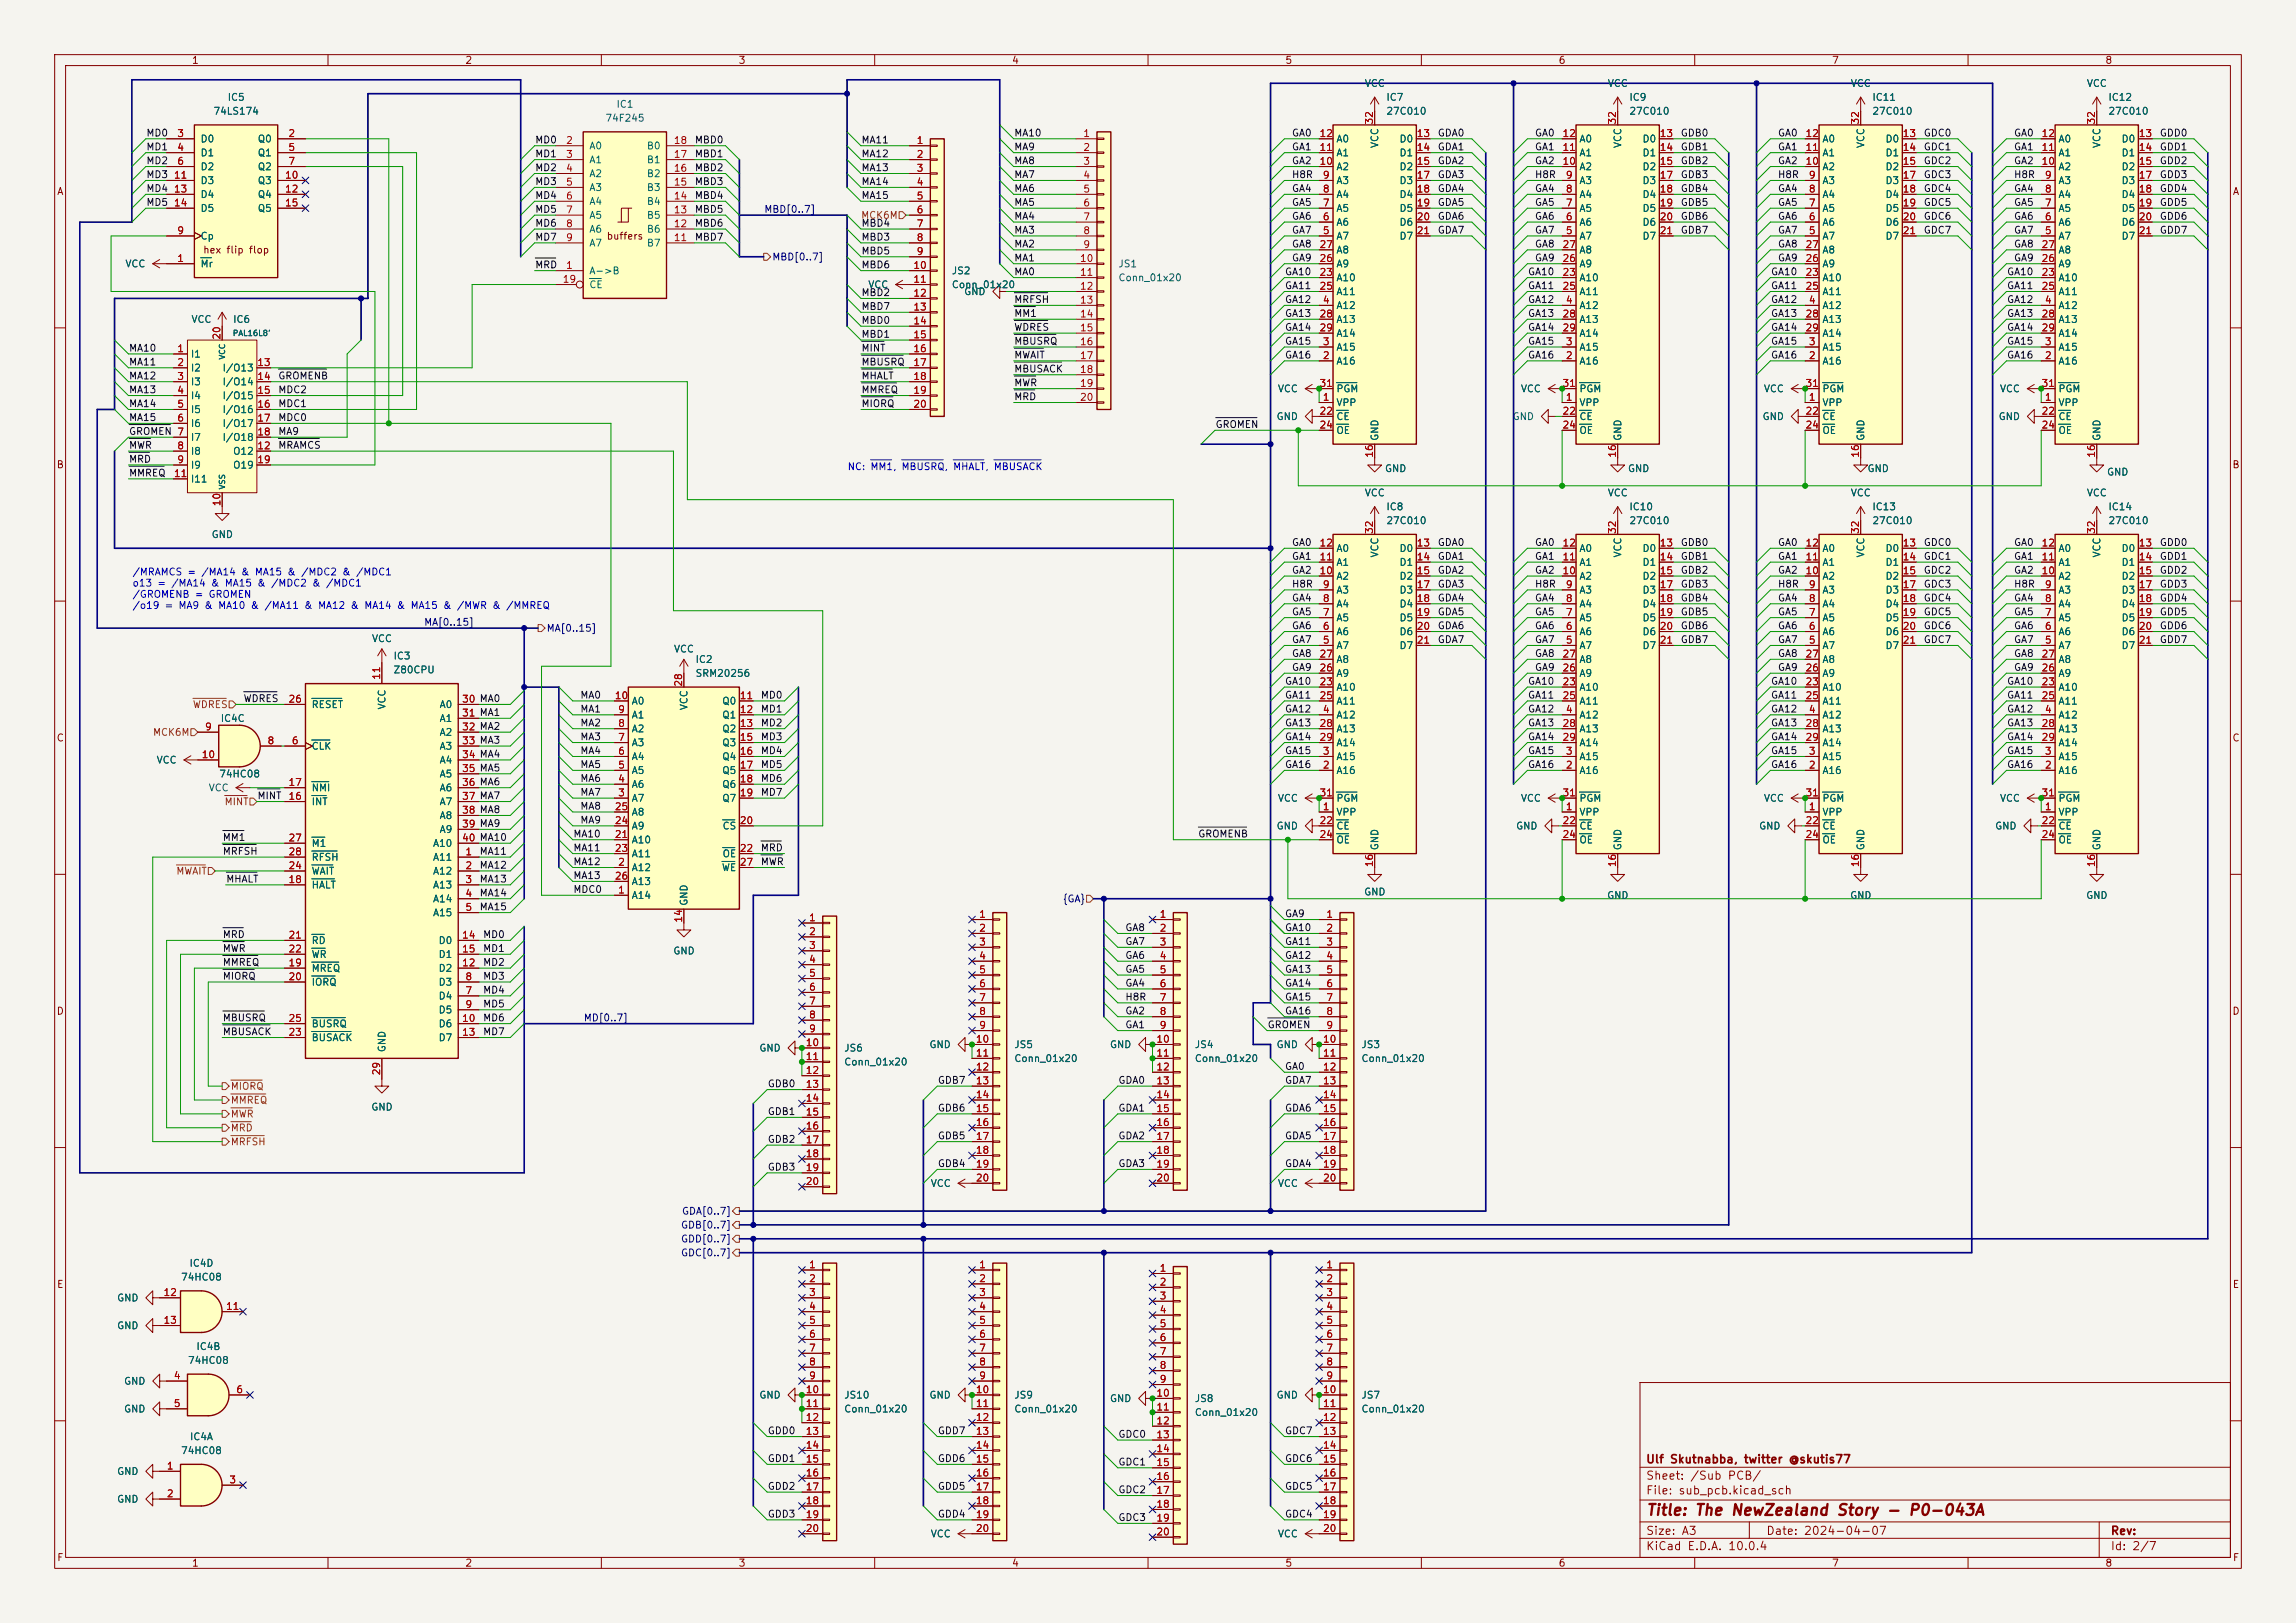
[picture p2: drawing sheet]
<svg xmlns="http://www.w3.org/2000/svg" width="420mm" height="297mm" viewBox="0 0 420 297" stroke-linecap="round" stroke-linejoin="round" font-family="sans-serif">
<defs><g id="words">
<text font-size="2" fill="#840000" x="301" y="277.8">Title: The NewZealand Story - P0-043A</text>
<g font-size="1.5" fill="#840000">
<text x="301" y="268.1">Ulf Skutnabba, twitter @skutis77</text>
<text x="301" y="273.8">File: sub_pcb.kicad_sch</text>
<text x="301" y="271.1">Sheet: /Sub PCB/</text>
<text x="301" y="281.2">Size: A3</text>
<text x="323" y="281.2">Date: 2024-04-07</text>
<text x="386" y="281.2">Rev:</text>
<text x="301" y="284">KiCad E.D.A. 10.0.4</text>
<text x="386" y="284">Id: 2/7</text>
</g>
<g font-size="1.3" fill="#840000">
<text x="35" y="12">1</text>
<text x="85" y="12">2</text>
<text x="135" y="12">3</text>
<text x="185" y="12">4</text>
<text x="235" y="12">5</text>
<text x="285" y="12">6</text>
<text x="335" y="12">7</text>
<text x="385" y="12">8</text>
<text x="10.3" y="36">A</text>
<text x="408.3" y="36">A</text>
<text x="37.1" y="46.7">hex flip flop</text>
<text x="110.9" y="44.2">buffers</text>
<text x="10.3" y="86">B</text>
<text x="408.2" y="86">B</text>
<text x="10.3" y="136">C</text>
<text x="408.2" y="136">C</text>
<text x="10.3" y="186">D</text>
<text x="408.2" y="186">D</text>
<text x="10.3" y="236">E</text>
<text x="408.3" y="236">E</text>
<text x="10.3" y="286">F</text>
<text x="35" y="287">1</text>
<text x="85" y="287">2</text>
<text x="135" y="287">3</text>
<text x="185" y="287">4</text>
<text x="235" y="287">5</text>
<text x="285" y="287">6</text>
<text x="335" y="287">7</text>
<text x="385" y="287">8</text>
<text x="408.3" y="286">F</text>
</g>
<g font-size="1.3" fill="#006464">
<text x="249.5" y="16.2">VCC</text>
<text x="294" y="16.2">VCC</text>
<text x="338.4" y="16.2">VCC</text>
<text x="381.6" y="16.2">VCC</text>
<text x="38.9" y="21.3">74LS174</text>
<text x="41.5" y="18.8">IC5</text>
<text x="110.6" y="22.6">74F245</text>
<text x="112.7" y="20">IC1</text>
<text x="253.5" y="18.8">IC7</text>
<text x="253.5" y="21.3">27C010</text>
<text x="297.9" y="18.8">IC9</text>
<text x="297.9" y="21.3">27C010</text>
<text x="342.4" y="21.3">27C010</text>
<text x="342.4" y="18.8">IC11</text>
<text x="385.6" y="21.3">27C010</text>
<text x="385.6" y="18.8">IC12</text>
<text x="36.6" y="26.4">D0</text>
<text x="36.6" y="28.9">D1</text>
<text x="47" y="26.4">Q0</text>
<text x="47" y="28.9">Q1</text>
<text x="107.7" y="27.6">A0</text>
<text x="118.2" y="27.6">B0</text>
<text x="244.3" y="28.9">A1</text>
<text x="244.3" y="26.4">A0</text>
<text x="252.4" y="27.2" transform="rotate(-90 252.4 27.2)">VCC</text>
<text x="255.9" y="26.4">D0</text>
<text x="255.9" y="28.9">D1</text>
<text x="288.8" y="28.9">A1</text>
<text x="288.8" y="26.4">A0</text>
<text x="296.9" y="27.2" transform="rotate(-90 296.9 27.2)">VCC</text>
<text x="300.3" y="26.4">D0</text>
<text x="300.3" y="28.9">D1</text>
<text x="333.2" y="28.9">A1</text>
<text x="333.2" y="26.4">A0</text>
<text x="341.3" y="27.2" transform="rotate(-90 341.3 27.2)">VCC</text>
<text x="344.8" y="26.4">D0</text>
<text x="344.8" y="28.9">D1</text>
<text x="376.4" y="28.9">A1</text>
<text x="376.4" y="26.4">A0</text>
<text x="384.5" y="27.2" transform="rotate(-90 384.5 27.2)">VCC</text>
<text x="388" y="26.4">D0</text>
<text x="388" y="28.9">D1</text>
<text x="36.6" y="31.5">D2</text>
<text x="36.6" y="34">D3</text>
<text x="47" y="31.5">Q2</text>
<text x="47" y="34">Q3</text>
<text x="107.7" y="30.2">A1</text>
<text x="107.7" y="32.7">A2</text>
<text x="107.7" y="35.3">A3</text>
<text x="118.2" y="35.3">B3</text>
<text x="118.2" y="32.7">B2</text>
<text x="118.2" y="30.2">B1</text>
<text x="244.3" y="34">A3</text>
<text x="244.3" y="31.5">A2</text>
<text x="255.9" y="31.5">D2</text>
<text x="255.9" y="34">D3</text>
<text x="288.8" y="34">A3</text>
<text x="288.8" y="31.5">A2</text>
<text x="300.3" y="31.5">D2</text>
<text x="300.3" y="34">D3</text>
<text x="333.2" y="34">A3</text>
<text x="333.2" y="31.5">A2</text>
<text x="344.8" y="31.5">D2</text>
<text x="344.8" y="34">D3</text>
<text x="376.4" y="34">A3</text>
<text x="376.4" y="31.5">A2</text>
<text x="388" y="31.5">D2</text>
<text x="388" y="34">D3</text>
<text x="36.6" y="36.5">D4</text>
<text x="36.6" y="39.1">D5</text>
<text x="47" y="36.5">Q4</text>
<text x="47" y="39.1">Q5</text>
<text x="107.7" y="37.8">A4</text>
<text x="107.7" y="40.3">A5</text>
<text x="118.2" y="40.3">B5</text>
<text x="118.2" y="37.8">B4</text>
<text x="244.3" y="41.6">A6</text>
<text x="244.3" y="39.1">A5</text>
<text x="244.3" y="36.5">A4</text>
<text x="255.9" y="36.5">D4</text>
<text x="255.9" y="39.1">D5</text>
<text x="255.9" y="41.6">D6</text>
<text x="288.8" y="41.6">A6</text>
<text x="288.8" y="39.1">A5</text>
<text x="288.8" y="36.5">A4</text>
<text x="300.3" y="36.5">D4</text>
<text x="300.3" y="39.1">D5</text>
<text x="300.3" y="41.6">D6</text>
<text x="333.2" y="41.6">A6</text>
<text x="333.2" y="39.1">A5</text>
<text x="333.2" y="36.5">A4</text>
<text x="344.8" y="36.5">D4</text>
<text x="344.8" y="39.1">D5</text>
<text x="344.8" y="41.6">D6</text>
<text x="376.4" y="41.6">A6</text>
<text x="376.4" y="39.1">A5</text>
<text x="376.4" y="36.5">A4</text>
<text x="388" y="36.5">D4</text>
<text x="388" y="39.1">D5</text>
<text x="388" y="41.6">D6</text>
<text x="36.6" y="44.2">Cp</text>
<text x="107.7" y="42.9">A6</text>
<text x="107.7" y="45.4">A7</text>
<text x="118.2" y="45.4">B7</text>
<text x="118.2" y="42.9">B6</text>
<text x="244.3" y="44.2">A7</text>
<text x="244.3" y="46.7">A8</text>
<text x="255.9" y="44.2">D7</text>
<text x="288.8" y="44.2">A7</text>
<text x="288.8" y="46.7">A8</text>
<text x="300.3" y="44.2">D7</text>
<text x="333.2" y="44.2">A7</text>
<text x="333.2" y="46.7">A8</text>
<text x="344.8" y="44.2">D7</text>
<text x="376.4" y="44.2">A7</text>
<text x="376.4" y="46.7">A8</text>
<text x="388" y="44.2">D7</text>
<text x="22.8" y="49.2">VCC</text>
<text x="36.6" y="49.2">Mr</text>
<text x="107.7" y="50.5">A-&gt;B</text>
<text x="107.7" y="53">CE</text>
<text x="158.7" y="53">VCC</text>
<text x="174" y="53">Conn_01x20</text>
<text x="174" y="50.5">JS2</text>
<text x="204.5" y="51.8">Conn_01x20</text>
<text x="204.5" y="49.2">JS1</text>
<text x="244.3" y="51.8">A10</text>
<text x="244.3" y="49.2">A9</text>
<text x="288.8" y="51.8">A10</text>
<text x="288.8" y="49.2">A9</text>
<text x="333.2" y="51.8">A10</text>
<text x="333.2" y="49.2">A9</text>
<text x="376.4" y="51.8">A10</text>
<text x="376.4" y="49.2">A9</text>
<text x="34.9" y="59.4">VCC</text>
<text x="42.5" y="59.4">IC6</text>
<text x="176.3" y="54.3">GND</text>
<text x="244.3" y="56.9">A12</text>
<text x="244.3" y="54.3">A11</text>
<text x="244.3" y="59.4">A13</text>
<text x="288.8" y="56.9">A12</text>
<text x="288.8" y="54.3">A11</text>
<text x="288.8" y="59.4">A13</text>
<text x="333.2" y="56.9">A12</text>
<text x="333.2" y="54.3">A11</text>
<text x="333.2" y="59.4">A13</text>
<text x="376.4" y="56.9">A12</text>
<text x="376.4" y="54.3">A11</text>
<text x="376.4" y="59.4">A13</text>
<text x="34.8" y="65.7">I1</text>
<text x="244.3" y="64.5">A15</text>
<text x="244.3" y="61.9">A14</text>
<text x="288.8" y="64.5">A15</text>
<text x="288.8" y="61.9">A14</text>
<text x="333.2" y="64.5">A15</text>
<text x="333.2" y="61.9">A14</text>
<text x="376.4" y="64.5">A15</text>
<text x="376.4" y="61.9">A14</text>
<text x="34.8" y="68.3">I2</text>
<text x="34.8" y="70.8">I3</text>
<text x="40.6" y="68.3">I/O13</text>
<text x="40.6" y="70.8">I/O14</text>
<text x="244.3" y="67">A16</text>
<text x="288.8" y="67">A16</text>
<text x="333.2" y="67">A16</text>
<text x="376.4" y="67">A16</text>
<text x="34.8" y="73.4">I4</text>
<text x="34.8" y="75.9">I5</text>
<text x="40.6" y="73.4">I/O15</text>
<text x="40.6" y="75.9">I/O16</text>
<text x="233.4" y="77.2">GND</text>
<text x="233.6" y="72.1">VCC</text>
<text x="244.3" y="74.6">VPP</text>
<text x="244.3" y="77.2">CE</text>
<text x="244.3" y="72.1">PGM</text>
<text x="276.6" y="77.2">GND</text>
<text x="278.1" y="72.1">VCC</text>
<text x="288.8" y="74.6">VPP</text>
<text x="288.8" y="77.2">CE</text>
<text x="288.8" y="72.1">PGM</text>
<text x="322.3" y="77.2">GND</text>
<text x="322.5" y="72.1">VCC</text>
<text x="333.2" y="74.6">VPP</text>
<text x="333.2" y="77.2">CE</text>
<text x="333.2" y="72.1">PGM</text>
<text x="365.5" y="77.2">GND</text>
<text x="365.7" y="72.1">VCC</text>
<text x="376.4" y="74.6">VPP</text>
<text x="376.4" y="77.2">CE</text>
<text x="376.4" y="72.1">PGM</text>
<text x="34.8" y="78.4">I6</text>
<text x="34.8" y="81">I7</text>
<text x="34.8" y="83.5">I8</text>
<text x="40.6" y="78.4">I/O17</text>
<text x="40.6" y="81">I/O18</text>
<text x="42.5" y="83.5">O12</text>
<text x="244.3" y="79.7">OE</text>
<text x="252.4" y="80.8" transform="rotate(-90 252.4 80.8)">GND</text>
<text x="288.8" y="79.7">OE</text>
<text x="296.9" y="80.8" transform="rotate(-90 296.9 80.8)">GND</text>
<text x="333.2" y="79.7">OE</text>
<text x="341.3" y="80.8" transform="rotate(-90 341.3 80.8)">GND</text>
<text x="376.4" y="79.7">OE</text>
<text x="384.5" y="80.8" transform="rotate(-90 384.5 80.8)">GND</text>
<text x="34.8" y="86.1">I9</text>
<text x="34.8" y="88.6">I11</text>
<text x="42.5" y="86.1">O19</text>
<text x="253.2" y="86.7">GND</text>
<text x="297.7" y="86.7">GND</text>
<text x="341.5" y="86.7">GND</text>
<text x="385.3" y="87.3">GND</text>
<text x="249.5" y="91.1">VCC</text>
<text x="253.5" y="93.7">IC8</text>
<text x="294" y="91.1">VCC</text>
<text x="297.9" y="93.7">IC10</text>
<text x="338.4" y="91.1">VCC</text>
<text x="342.4" y="93.7">IC13</text>
<text x="381.6" y="91.1">VCC</text>
<text x="385.6" y="93.7">IC14</text>
<text x="38.6" y="98.8">GND</text>
<text x="244.3" y="101.3">A0</text>
<text x="253.5" y="96.2">27C010</text>
<text x="255.9" y="101.3">D0</text>
<text x="288.8" y="101.3">A0</text>
<text x="297.9" y="96.2">27C010</text>
<text x="300.3" y="101.3">D0</text>
<text x="333.2" y="101.3">A0</text>
<text x="342.4" y="96.2">27C010</text>
<text x="344.8" y="101.3">D0</text>
<text x="376.4" y="101.3">A0</text>
<text x="385.6" y="96.2">27C010</text>
<text x="388" y="101.3">D0</text>
<text x="244.3" y="106.4">A2</text>
<text x="244.3" y="103.8">A1</text>
<text x="252.4" y="102.1" transform="rotate(-90 252.4 102.1)">VCC</text>
<text x="255.9" y="103.8">D1</text>
<text x="255.9" y="106.4">D2</text>
<text x="288.8" y="106.4">A2</text>
<text x="288.8" y="103.8">A1</text>
<text x="296.9" y="102.1" transform="rotate(-90 296.9 102.1)">VCC</text>
<text x="300.3" y="103.8">D1</text>
<text x="300.3" y="106.4">D2</text>
<text x="333.2" y="106.4">A2</text>
<text x="333.2" y="103.8">A1</text>
<text x="341.3" y="102.1" transform="rotate(-90 341.3 102.1)">VCC</text>
<text x="344.8" y="103.8">D1</text>
<text x="344.8" y="106.4">D2</text>
<text x="376.4" y="106.4">A2</text>
<text x="376.4" y="103.8">A1</text>
<text x="384.5" y="102.1" transform="rotate(-90 384.5 102.1)">VCC</text>
<text x="388" y="103.8">D1</text>
<text x="388" y="106.4">D2</text>
<text x="244.3" y="111.5">A4</text>
<text x="244.3" y="108.9">A3</text>
<text x="255.9" y="108.9">D3</text>
<text x="255.9" y="111.5">D4</text>
<text x="288.8" y="111.5">A4</text>
<text x="288.8" y="108.9">A3</text>
<text x="300.3" y="108.9">D3</text>
<text x="300.3" y="111.5">D4</text>
<text x="333.2" y="111.5">A4</text>
<text x="333.2" y="108.9">A3</text>
<text x="344.8" y="108.9">D3</text>
<text x="344.8" y="111.5">D4</text>
<text x="376.4" y="111.5">A4</text>
<text x="376.4" y="108.9">A3</text>
<text x="388" y="108.9">D3</text>
<text x="388" y="111.5">D4</text>
<text x="67.9" y="117.8">VCC</text>
<text x="123.2" y="119.7">VCC</text>
<text x="244.3" y="119.1">A7</text>
<text x="244.3" y="116.5">A6</text>
<text x="244.3" y="114">A5</text>
<text x="255.9" y="114">D5</text>
<text x="255.9" y="116.5">D6</text>
<text x="255.9" y="119.1">D7</text>
<text x="288.8" y="119.1">A7</text>
<text x="288.8" y="116.5">A6</text>
<text x="288.8" y="114">A5</text>
<text x="300.3" y="114">D5</text>
<text x="300.3" y="116.5">D6</text>
<text x="300.3" y="119.1">D7</text>
<text x="333.2" y="119.1">A7</text>
<text x="333.2" y="116.5">A6</text>
<text x="333.2" y="114">A5</text>
<text x="344.8" y="114">D5</text>
<text x="344.8" y="116.5">D6</text>
<text x="344.8" y="119.1">D7</text>
<text x="376.4" y="119.1">A7</text>
<text x="376.4" y="116.5">A6</text>
<text x="376.4" y="114">A5</text>
<text x="388" y="114">D5</text>
<text x="388" y="116.5">D6</text>
<text x="388" y="119.1">D7</text>
<text x="71.9" y="121">IC3</text>
<text x="71.9" y="123.5">Z80CPU</text>
<text x="127.1" y="121.6">IC2</text>
<text x="127.1" y="124.2">SRM20256</text>
<text x="244.3" y="124.2">A9</text>
<text x="244.3" y="121.6">A8</text>
<text x="288.8" y="124.2">A9</text>
<text x="288.8" y="121.6">A8</text>
<text x="333.2" y="124.2">A9</text>
<text x="333.2" y="121.6">A8</text>
<text x="376.4" y="124.2">A9</text>
<text x="376.4" y="121.6">A8</text>
<text x="56.9" y="129.9">RESET</text>
<text x="70.8" y="129.9" transform="rotate(-90 70.8 129.9)">VCC</text>
<text x="80.3" y="129.9">A0</text>
<text x="115.4" y="131.8">A1</text>
<text x="115.4" y="129.2">A0</text>
<text x="126.1" y="130.1" transform="rotate(-90 126.1 130.1)">VCC</text>
<text x="132" y="129.2">Q0</text>
<text x="132" y="131.8">Q1</text>
<text x="244.3" y="131.8">A12</text>
<text x="244.3" y="126.7">A10</text>
<text x="244.3" y="129.2">A11</text>
<text x="288.8" y="131.8">A12</text>
<text x="288.8" y="126.7">A10</text>
<text x="288.8" y="129.2">A11</text>
<text x="333.2" y="131.8">A12</text>
<text x="333.2" y="126.7">A10</text>
<text x="333.2" y="129.2">A11</text>
<text x="376.4" y="131.8">A12</text>
<text x="376.4" y="126.7">A10</text>
<text x="376.4" y="129.2">A11</text>
<text x="40.3" y="132.4">IC4C</text>
<text x="56.9" y="137.5">CLK</text>
<text x="80.3" y="132.4">A1</text>
<text x="80.3" y="135">A2</text>
<text x="80.3" y="137.5">A3</text>
<text x="115.4" y="136.9">A3</text>
<text x="115.4" y="134.3">A2</text>
<text x="132" y="134.3">Q2</text>
<text x="132" y="136.9">Q3</text>
<text x="244.3" y="134.3">A13</text>
<text x="244.3" y="136.9">A14</text>
<text x="288.8" y="134.3">A13</text>
<text x="288.8" y="136.9">A14</text>
<text x="333.2" y="134.3">A13</text>
<text x="333.2" y="136.9">A14</text>
<text x="376.4" y="134.3">A13</text>
<text x="376.4" y="136.9">A14</text>
<text x="28.5" y="140">VCC</text>
<text x="40" y="142.6">74HC08</text>
<text x="80.3" y="140">A4</text>
<text x="80.3" y="142.6">A5</text>
<text x="115.4" y="141.9">A5</text>
<text x="115.4" y="139.4">A4</text>
<text x="132" y="139.4">Q4</text>
<text x="132" y="141.9">Q5</text>
<text x="244.3" y="141.9">A16</text>
<text x="244.3" y="139.4">A15</text>
<text x="288.8" y="141.9">A16</text>
<text x="288.8" y="139.4">A15</text>
<text x="333.2" y="141.9">A16</text>
<text x="333.2" y="139.4">A15</text>
<text x="376.4" y="141.9">A16</text>
<text x="376.4" y="139.4">A15</text>
<text x="38.1" y="145.1">VCC</text>
<text x="56.9" y="147.7">INT</text>
<text x="56.9" y="145.1">NMI</text>
<text x="80.3" y="145.1">A6</text>
<text x="80.3" y="147.7">A7</text>
<text x="115.4" y="147">A7</text>
<text x="115.4" y="144.5">A6</text>
<text x="115.4" y="149.6">A8</text>
<text x="132" y="144.5">Q6</text>
<text x="132" y="147">Q7</text>
<text x="233.6" y="147">VCC</text>
<text x="244.3" y="149.6">VPP</text>
<text x="244.3" y="147">PGM</text>
<text x="278.1" y="147">VCC</text>
<text x="288.8" y="149.6">VPP</text>
<text x="288.8" y="147">PGM</text>
<text x="322.5" y="147">VCC</text>
<text x="333.2" y="149.6">VPP</text>
<text x="333.2" y="147">PGM</text>
<text x="365.7" y="147">VCC</text>
<text x="376.4" y="149.6">VPP</text>
<text x="376.4" y="147">PGM</text>
<text x="56.9" y="155.3">M1</text>
<text x="79.1" y="155.3">A10</text>
<text x="80.3" y="150.2">A8</text>
<text x="80.3" y="152.7">A9</text>
<text x="115.4" y="154.6">A10</text>
<text x="115.4" y="152.1">A9</text>
<text x="132.1" y="152.1">CS</text>
<text x="233.4" y="152.1">GND</text>
<text x="244.3" y="152.1">CE</text>
<text x="244.3" y="154.6">OE</text>
<text x="252.4" y="155.7" transform="rotate(-90 252.4 155.7)">GND</text>
<text x="277.2" y="152.1">GND</text>
<text x="288.8" y="152.1">CE</text>
<text x="288.8" y="154.6">OE</text>
<text x="296.9" y="155.7" transform="rotate(-90 296.9 155.7)">GND</text>
<text x="321.7" y="152.1">GND</text>
<text x="333.2" y="152.1">CE</text>
<text x="333.2" y="154.6">OE</text>
<text x="341.3" y="155.7" transform="rotate(-90 341.3 155.7)">GND</text>
<text x="364.9" y="152.1">GND</text>
<text x="376.4" y="152.1">CE</text>
<text x="376.4" y="154.6">OE</text>
<text x="384.5" y="155.7" transform="rotate(-90 384.5 155.7)">GND</text>
<text x="56.9" y="160.4">WAIT</text>
<text x="56.9" y="157.8">RFSH</text>
<text x="79.1" y="157.8">A11</text>
<text x="79.1" y="160.4">A12</text>
<text x="115.4" y="159.7">A12</text>
<text x="115.4" y="157.2">A11</text>
<text x="131.9" y="159.7">WE</text>
<text x="132.1" y="157.2">OE</text>
<text x="56.9" y="162.9">HALT</text>
<text x="79.1" y="162.9">A13</text>
<text x="79.1" y="165.4">A14</text>
<text x="79.1" y="168">A15</text>
<text x="115.4" y="164.8">A14</text>
<text x="115.4" y="162.3">A13</text>
<text x="126.1" y="165.9" transform="rotate(-90 126.1 165.9)">GND</text>
<text x="249.4" y="164.2">GND</text>
<text x="293.9" y="164.8">GND</text>
<text x="338.3" y="164.8">GND</text>
<text x="381.5" y="164.8">GND</text>
<text x="56.9" y="173.1">RD</text>
<text x="80.1" y="173.1">D0</text>
<text x="56.9" y="178.1">MREQ</text>
<text x="56.9" y="175.6">WR</text>
<text x="80.1" y="178.1">D2</text>
<text x="80.1" y="175.6">D1</text>
<text x="123.1" y="175">GND</text>
<text x="56.9" y="180.7">IORQ</text>
<text x="80.1" y="183.2">D4</text>
<text x="80.1" y="180.7">D3</text>
<text x="80.1" y="185.8">D5</text>
<text x="56.9" y="190.8">BUSACK</text>
<text x="56.9" y="188.3">BUSRQ</text>
<text x="80.1" y="188.3">D6</text>
<text x="80.1" y="190.8">D7</text>
<text x="70.8" y="192.7" transform="rotate(-90 70.8 192.7)">GND</text>
<text x="138.8" y="192.7">GND</text>
<text x="154.3" y="195.3">Conn_01x20</text>
<text x="154.3" y="192.7">JS6</text>
<text x="169.9" y="192.1">GND</text>
<text x="185.4" y="194.6">Conn_01x20</text>
<text x="185.4" y="192.1">JS5</text>
<text x="202.9" y="192.1">GND</text>
<text x="218.4" y="194.6">Conn_01x20</text>
<text x="218.4" y="192.1">JS4</text>
<text x="233.4" y="192.1">GND</text>
<text x="248.9" y="194.6">Conn_01x20</text>
<text x="248.9" y="192.1">JS3</text>
<text x="67.8" y="203.5">GND</text>
<text x="170.1" y="217.5">VCC</text>
<text x="233.6" y="217.5">VCC</text>
<text x="34.6" y="232.1">IC4D</text>
<text x="21.3" y="238.5">GND</text>
<text x="33" y="234.7">74HC08</text>
<text x="21.3" y="243.5">GND</text>
<text x="34.3" y="249.9">74HC08</text>
<text x="35.8" y="247.4">IC4B</text>
<text x="22.6" y="253.7">GND</text>
<text x="138.8" y="256.2">GND</text>
<text x="154.3" y="256.2">JS10</text>
<text x="169.9" y="256.2">GND</text>
<text x="185.4" y="256.2">JS9</text>
<text x="202.9" y="256.9">GND</text>
<text x="218.4" y="256.9">JS8</text>
<text x="233.4" y="256.2">GND</text>
<text x="248.9" y="256.2">JS7</text>
<text x="22.6" y="258.8">GND</text>
<text x="34.6" y="263.9">IC4A</text>
<text x="154.3" y="258.8">Conn_01x20</text>
<text x="185.4" y="258.8">Conn_01x20</text>
<text x="218.4" y="259.4">Conn_01x20</text>
<text x="248.9" y="258.8">Conn_01x20</text>
<text x="33" y="266.4">74HC08</text>
<text x="21.3" y="275.3">GND</text>
<text x="21.3" y="270.2">GND</text>
<text x="170.1" y="281.6">VCC</text>
<text x="233.6" y="281.6">VCC</text>
</g>
<g font-size="1.3" fill="#a90000">
<text x="251.4" y="22.9" transform="rotate(-90 251.4 22.9)">32</text>
<text x="295.9" y="22.9" transform="rotate(-90 295.9 22.9)">32</text>
<text x="340.3" y="22.9" transform="rotate(-90 340.3 22.9)">32</text>
<text x="383.5" y="22.9" transform="rotate(-90 383.5 22.9)">32</text>
<text x="32.3" y="25.4">3</text>
<text x="32.3" y="27.9">4</text>
<text x="52.6" y="25.4">2</text>
<text x="52.6" y="27.9">5</text>
<text x="103.4" y="26.6">2</text>
<text x="103.4" y="29.2">3</text>
<text x="123.1" y="29.2">17</text>
<text x="123.1" y="26.6">18</text>
<text x="167.6" y="26.6">1</text>
<text x="167.6" y="29.2">2</text>
<text x="198" y="25.4">1</text>
<text x="198" y="27.9">2</text>
<text x="241.3" y="27.9">11</text>
<text x="241.3" y="25.4">12</text>
<text x="259" y="25.4">13</text>
<text x="259" y="27.9">14</text>
<text x="285.7" y="27.9">11</text>
<text x="285.7" y="25.4">12</text>
<text x="303.5" y="25.4">13</text>
<text x="303.5" y="27.9">14</text>
<text x="330.2" y="27.9">11</text>
<text x="330.2" y="25.4">12</text>
<text x="347.9" y="25.4">13</text>
<text x="347.9" y="27.9">14</text>
<text x="373.3" y="27.9">11</text>
<text x="373.3" y="25.4">12</text>
<text x="391.1" y="25.4">13</text>
<text x="391.1" y="27.9">14</text>
<text x="31.7" y="33">11</text>
<text x="31.7" y="35.5">13</text>
<text x="32.3" y="30.5">6</text>
<text x="52" y="33">10</text>
<text x="52" y="35.5">12</text>
<text x="52.6" y="30.5">7</text>
<text x="103.4" y="31.7">4</text>
<text x="103.4" y="34.3">5</text>
<text x="123.1" y="34.3">15</text>
<text x="123.1" y="31.7">16</text>
<text x="167.6" y="31.7">3</text>
<text x="167.6" y="34.3">4</text>
<text x="198" y="30.5">3</text>
<text x="198" y="33">4</text>
<text x="198" y="35.5">5</text>
<text x="241.3" y="30.5">10</text>
<text x="241.9" y="35.5">8</text>
<text x="241.9" y="33">9</text>
<text x="259" y="30.5">15</text>
<text x="259" y="33">17</text>
<text x="259" y="35.5">18</text>
<text x="285.7" y="30.5">10</text>
<text x="286.3" y="35.5">8</text>
<text x="286.3" y="33">9</text>
<text x="303.5" y="30.5">15</text>
<text x="303.5" y="33">17</text>
<text x="303.5" y="35.5">18</text>
<text x="330.2" y="30.5">10</text>
<text x="330.8" y="35.5">8</text>
<text x="330.8" y="33">9</text>
<text x="347.9" y="30.5">15</text>
<text x="347.9" y="33">17</text>
<text x="347.9" y="35.5">18</text>
<text x="373.3" y="30.5">10</text>
<text x="373.9" y="35.5">8</text>
<text x="373.9" y="33">9</text>
<text x="391.1" y="30.5">15</text>
<text x="391.1" y="33">17</text>
<text x="391.1" y="35.5">18</text>
<text x="31.7" y="38.1">14</text>
<text x="52" y="38.1">15</text>
<text x="103.4" y="36.8">6</text>
<text x="103.4" y="39.3">7</text>
<text x="103.4" y="41.9">8</text>
<text x="123.1" y="41.9">12</text>
<text x="123.1" y="39.3">13</text>
<text x="123.1" y="36.8">14</text>
<text x="167.6" y="36.8">5</text>
<text x="167.6" y="39.3">6</text>
<text x="167.6" y="41.9">7</text>
<text x="198" y="38.1">6</text>
<text x="198" y="40.6">7</text>
<text x="241.9" y="40.6">6</text>
<text x="241.9" y="38.1">7</text>
<text x="259" y="38.1">19</text>
<text x="259" y="40.6">20</text>
<text x="286.3" y="40.6">6</text>
<text x="286.3" y="38.1">7</text>
<text x="303.5" y="38.1">19</text>
<text x="303.5" y="40.6">20</text>
<text x="330.8" y="40.6">6</text>
<text x="330.8" y="38.1">7</text>
<text x="347.9" y="38.1">19</text>
<text x="347.9" y="40.6">20</text>
<text x="373.9" y="40.6">6</text>
<text x="373.9" y="38.1">7</text>
<text x="391.1" y="38.1">19</text>
<text x="391.1" y="40.6">20</text>
<text x="32.3" y="43.2">9</text>
<text x="103.4" y="44.4">9</text>
<text x="123.1" y="44.4">11</text>
<text x="167.6" y="44.4">8</text>
<text x="167.6" y="47">9</text>
<text x="198" y="43.2">8</text>
<text x="198" y="45.7">9</text>
<text x="241.3" y="45.7">27</text>
<text x="241.9" y="43.2">5</text>
<text x="259" y="43.2">21</text>
<text x="285.7" y="45.7">27</text>
<text x="286.3" y="43.2">5</text>
<text x="303.5" y="43.2">21</text>
<text x="330.2" y="45.7">27</text>
<text x="330.8" y="43.2">5</text>
<text x="347.9" y="43.2">21</text>
<text x="373.3" y="45.7">27</text>
<text x="373.9" y="43.2">5</text>
<text x="391.1" y="43.2">21</text>
<text x="32.3" y="48.2">1</text>
<text x="102.8" y="52">19</text>
<text x="103.4" y="49.5">1</text>
<text x="167" y="49.5">10</text>
<text x="167" y="52">11</text>
<text x="197.4" y="48.2">10</text>
<text x="197.4" y="50.8">11</text>
<text x="197.4" y="53.3">12</text>
<text x="241.3" y="50.8">23</text>
<text x="241.3" y="53.3">25</text>
<text x="241.3" y="48.2">26</text>
<text x="285.7" y="50.8">23</text>
<text x="285.7" y="53.3">25</text>
<text x="285.7" y="48.2">26</text>
<text x="330.2" y="50.8">23</text>
<text x="330.2" y="53.3">25</text>
<text x="330.2" y="48.2">26</text>
<text x="373.3" y="50.8">23</text>
<text x="373.3" y="53.3">25</text>
<text x="373.3" y="48.2">26</text>
<text x="167" y="54.6">12</text>
<text x="167" y="57.1">13</text>
<text x="167" y="59.7">14</text>
<text x="197.4" y="55.9">13</text>
<text x="197.4" y="58.4">14</text>
<text x="241.3" y="58.4">28</text>
<text x="241.9" y="55.9">4</text>
<text x="285.7" y="58.4">28</text>
<text x="286.3" y="55.9">4</text>
<text x="330.2" y="58.4">28</text>
<text x="330.8" y="55.9">4</text>
<text x="373.3" y="58.4">28</text>
<text x="373.9" y="55.9">4</text>
<text x="32.3" y="64.7">1</text>
<text x="40.6" y="62.3" transform="rotate(-90 40.6 62.3)">20</text>
<text x="167" y="62.2">15</text>
<text x="167" y="64.7">16</text>
<text x="197.4" y="60.9">15</text>
<text x="197.4" y="63.5">16</text>
<text x="241.3" y="60.9">29</text>
<text x="241.9" y="63.5">3</text>
<text x="285.7" y="60.9">29</text>
<text x="286.3" y="63.5">3</text>
<text x="330.2" y="60.9">29</text>
<text x="330.8" y="63.5">3</text>
<text x="373.3" y="60.9">29</text>
<text x="373.9" y="63.5">3</text>
<text x="32.3" y="67.3">2</text>
<text x="32.3" y="69.8">3</text>
<text x="46.9" y="67.3">13</text>
<text x="46.9" y="69.8">14</text>
<text x="167" y="67.3">17</text>
<text x="167" y="69.8">18</text>
<text x="197.4" y="66">17</text>
<text x="197.4" y="68.6">18</text>
<text x="197.4" y="71.1">19</text>
<text x="241.3" y="71.1">31</text>
<text x="241.9" y="66">2</text>
<text x="285.7" y="71.1">31</text>
<text x="286.3" y="66">2</text>
<text x="330.2" y="71.1">31</text>
<text x="330.8" y="66">2</text>
<text x="373.3" y="71.1">31</text>
<text x="373.9" y="66">2</text>
<text x="32.3" y="72.4">4</text>
<text x="32.3" y="74.9">5</text>
<text x="32.3" y="77.4">6</text>
<text x="46.9" y="72.4">15</text>
<text x="46.9" y="74.9">16</text>
<text x="46.9" y="77.4">17</text>
<text x="167" y="72.4">19</text>
<text x="167" y="74.9">20</text>
<text x="197.4" y="73.6">20</text>
<text x="241.3" y="76.2">22</text>
<text x="241.9" y="73.6">1</text>
<text x="285.7" y="76.2">22</text>
<text x="286.3" y="73.6">1</text>
<text x="330.2" y="76.2">22</text>
<text x="330.8" y="73.6">1</text>
<text x="373.3" y="76.2">22</text>
<text x="373.9" y="73.6">1</text>
<text x="32.3" y="82.5">8</text>
<text x="32.3" y="80">7</text>
<text x="46.9" y="82.5">12</text>
<text x="46.9" y="80">18</text>
<text x="241.3" y="78.7">24</text>
<text x="251.4" y="83.9" transform="rotate(-90 251.4 83.9)">16</text>
<text x="285.7" y="78.7">24</text>
<text x="295.9" y="83.9" transform="rotate(-90 295.9 83.9)">16</text>
<text x="330.2" y="78.7">24</text>
<text x="340.3" y="83.9" transform="rotate(-90 340.3 83.9)">16</text>
<text x="373.3" y="78.7">24</text>
<text x="383.5" y="83.9" transform="rotate(-90 383.5 83.9)">16</text>
<text x="31.7" y="87.6">11</text>
<text x="32.3" y="85.1">9</text>
<text x="46.9" y="85.1">19</text>
<text x="40.6" y="92.8" transform="rotate(-90 40.6 92.8)">10</text>
<text x="241.3" y="100.3">12</text>
<text x="251.4" y="97.8" transform="rotate(-90 251.4 97.8)">32</text>
<text x="259" y="100.3">13</text>
<text x="285.7" y="100.3">12</text>
<text x="295.9" y="97.8" transform="rotate(-90 295.9 97.8)">32</text>
<text x="303.5" y="100.3">13</text>
<text x="330.2" y="100.3">12</text>
<text x="340.3" y="97.8" transform="rotate(-90 340.3 97.8)">32</text>
<text x="347.9" y="100.3">13</text>
<text x="373.3" y="100.3">12</text>
<text x="383.5" y="97.8" transform="rotate(-90 383.5 97.8)">32</text>
<text x="391.1" y="100.3">13</text>
<text x="241.3" y="105.4">10</text>
<text x="241.3" y="102.8">11</text>
<text x="241.9" y="107.9">9</text>
<text x="259" y="102.8">14</text>
<text x="259" y="105.4">15</text>
<text x="259" y="107.9">17</text>
<text x="285.7" y="105.4">10</text>
<text x="285.7" y="102.8">11</text>
<text x="286.3" y="107.9">9</text>
<text x="303.5" y="102.8">14</text>
<text x="303.5" y="105.4">15</text>
<text x="303.5" y="107.9">17</text>
<text x="330.2" y="105.4">10</text>
<text x="330.2" y="102.8">11</text>
<text x="330.8" y="107.9">9</text>
<text x="347.9" y="102.8">14</text>
<text x="347.9" y="105.4">15</text>
<text x="347.9" y="107.9">17</text>
<text x="373.3" y="105.4">10</text>
<text x="373.3" y="102.8">11</text>
<text x="373.9" y="107.9">9</text>
<text x="391.1" y="102.8">14</text>
<text x="391.1" y="105.4">15</text>
<text x="391.1" y="107.9">17</text>
<text x="241.9" y="113">7</text>
<text x="241.9" y="110.5">8</text>
<text x="259" y="110.5">18</text>
<text x="259" y="113">19</text>
<text x="286.3" y="113">7</text>
<text x="286.3" y="110.5">8</text>
<text x="303.5" y="110.5">18</text>
<text x="303.5" y="113">19</text>
<text x="330.8" y="113">7</text>
<text x="330.8" y="110.5">8</text>
<text x="347.9" y="110.5">18</text>
<text x="347.9" y="113">19</text>
<text x="373.9" y="113">7</text>
<text x="373.9" y="110.5">8</text>
<text x="391.1" y="110.5">18</text>
<text x="391.1" y="113">19</text>
<text x="241.9" y="118.1">5</text>
<text x="241.9" y="115.5">6</text>
<text x="259" y="115.5">20</text>
<text x="259" y="118.1">21</text>
<text x="286.3" y="118.1">5</text>
<text x="286.3" y="115.5">6</text>
<text x="303.5" y="115.5">20</text>
<text x="303.5" y="118.1">21</text>
<text x="330.8" y="118.1">5</text>
<text x="330.8" y="115.5">6</text>
<text x="347.9" y="115.5">20</text>
<text x="347.9" y="118.1">21</text>
<text x="373.9" y="118.1">5</text>
<text x="373.9" y="115.5">6</text>
<text x="391.1" y="115.5">20</text>
<text x="391.1" y="118.1">21</text>
<text x="69.8" y="124.5" transform="rotate(-90 69.8 124.5)">11</text>
<text x="125.1" y="125.8" transform="rotate(-90 125.1 125.8)">28</text>
<text x="241.3" y="125.7">23</text>
<text x="241.3" y="123.2">26</text>
<text x="241.3" y="120.6">27</text>
<text x="285.7" y="125.7">23</text>
<text x="285.7" y="123.2">26</text>
<text x="285.7" y="120.6">27</text>
<text x="330.2" y="125.7">23</text>
<text x="330.2" y="123.2">26</text>
<text x="330.2" y="120.6">27</text>
<text x="373.3" y="125.7">23</text>
<text x="373.3" y="123.2">26</text>
<text x="373.3" y="120.6">27</text>
<text x="52.7" y="128.9">26</text>
<text x="84.4" y="128.9">30 MA0</text>
<text x="84.4" y="131.4">31 MA1</text>
<text x="84.4" y="128.9">30</text>
<text x="84.4" y="131.4">31</text>
<text x="112.4" y="128.2">10</text>
<text x="113" y="130.8">9</text>
<text x="135.2" y="128.2">11</text>
<text x="135.2" y="130.8">12</text>
<text x="241.3" y="128.2">25</text>
<text x="241.9" y="130.8">4</text>
<text x="285.7" y="128.2">25</text>
<text x="286.3" y="130.8">4</text>
<text x="330.2" y="128.2">25</text>
<text x="330.8" y="130.8">4</text>
<text x="373.3" y="128.2">25</text>
<text x="373.9" y="130.8">4</text>
<text x="37.4" y="134">9</text>
<text x="48.8" y="136.5">8</text>
<text x="53.3" y="136.5">6</text>
<text x="84.4" y="134">32 MA2</text>
<text x="84.4" y="136.5">33 MA3</text>
<text x="84.4" y="134">32</text>
<text x="84.4" y="136.5">33</text>
<text x="113" y="135.9">7</text>
<text x="113" y="133.3">8</text>
<text x="135.2" y="133.3">13</text>
<text x="135.2" y="135.9">15</text>
<text x="241.3" y="133.3">28</text>
<text x="241.3" y="135.9">29</text>
<text x="285.7" y="133.3">28</text>
<text x="285.7" y="135.9">29</text>
<text x="330.2" y="133.3">28</text>
<text x="330.2" y="135.9">29</text>
<text x="373.3" y="133.3">28</text>
<text x="373.3" y="135.9">29</text>
<text x="36.8" y="139">10</text>
<text x="84.4" y="139">34 MA4</text>
<text x="84.4" y="141.6">35 MA5</text>
<text x="84.4" y="139">34</text>
<text x="84.4" y="141.6">35</text>
<text x="113" y="143.5">4</text>
<text x="113" y="140.9">5</text>
<text x="113" y="138.4">6</text>
<text x="135.2" y="138.4">16</text>
<text x="135.2" y="140.9">17</text>
<text x="135.2" y="143.5">18</text>
<text x="241.9" y="140.9">2</text>
<text x="241.9" y="138.4">3</text>
<text x="286.3" y="140.9">2</text>
<text x="286.3" y="138.4">3</text>
<text x="330.8" y="140.9">2</text>
<text x="330.8" y="138.4">3</text>
<text x="373.9" y="140.9">2</text>
<text x="373.9" y="138.4">3</text>
<text x="52.7" y="146.7">16</text>
<text x="52.7" y="144.1">17</text>
<text x="84.4" y="144.1">36 MA6</text>
<text x="84.4" y="146.7">37 MA7</text>
<text x="84.4" y="149.2">38 MA8</text>
<text x="84.4" y="144.1">36</text>
<text x="84.4" y="146.7">37</text>
<text x="84.4" y="149.2">38</text>
<text x="112.4" y="148.6">25</text>
<text x="113" y="146">3</text>
<text x="135.2" y="146">19</text>
<text x="241.3" y="146">31</text>
<text x="241.9" y="148.6">1</text>
<text x="285.7" y="146">31</text>
<text x="286.3" y="148.6">1</text>
<text x="330.2" y="146">31</text>
<text x="330.8" y="148.6">1</text>
<text x="373.3" y="146">31</text>
<text x="373.9" y="148.6">1</text>
<text x="52.7" y="154.3">27</text>
<text x="84.4" y="151.7">39 MA9</text>
<text x="84.4" y="154.3">40 MA10</text>
<text x="84.4" y="151.7">39</text>
<text x="84.4" y="154.3">40</text>
<text x="112.4" y="153.6">21</text>
<text x="112.4" y="151.1">24</text>
<text x="135.2" y="151.1">20</text>
<text x="241.3" y="151.1">22</text>
<text x="241.3" y="153.6">24</text>
<text x="285.7" y="151.1">22</text>
<text x="285.7" y="153.6">24</text>
<text x="330.2" y="151.1">22</text>
<text x="330.2" y="153.6">24</text>
<text x="373.3" y="151.1">22</text>
<text x="373.3" y="153.6">24</text>
<text x="52.7" y="161.9">18</text>
<text x="52.7" y="159.4">24</text>
<text x="52.7" y="156.8">28</text>
<text x="85" y="156.8">1</text>
<text x="85" y="159.4">2</text>
<text x="85" y="161.9">3</text>
<text x="112.4" y="156.2">23</text>
<text x="112.4" y="161.3">26</text>
<text x="113" y="158.7">2</text>
<text x="135.2" y="156.2">22</text>
<text x="135.2" y="158.7">27</text>
<text x="251.4" y="158.8" transform="rotate(-90 251.4 158.8)">16</text>
<text x="295.9" y="158.8" transform="rotate(-90 295.9 158.8)">16</text>
<text x="340.3" y="158.8" transform="rotate(-90 340.3 158.8)">16</text>
<text x="383.5" y="158.8" transform="rotate(-90 383.5 158.8)">16</text>
<text x="85" y="164.4">4</text>
<text x="85" y="167">5</text>
<text x="113" y="163.8">1</text>
<text x="52.7" y="172.1">21</text>
<text x="84.4" y="172.1">14</text>
<text x="125.1" y="169" transform="rotate(-90 125.1 169)">14</text>
<text x="147.9" y="168.9">1</text>
<text x="147.9" y="171.4">2</text>
<text x="147.9" y="174">3</text>
<text x="179" y="168.2">1</text>
<text x="179" y="170.8">2</text>
<text x="179" y="173.3">3</text>
<text x="212" y="168.2">1</text>
<text x="212" y="170.8">2</text>
<text x="212" y="173.3">3</text>
<text x="242.5" y="168.2">1</text>
<text x="242.5" y="170.8">2</text>
<text x="242.5" y="173.3">3</text>
<text x="52.7" y="177.1">19</text>
<text x="52.7" y="179.7">20</text>
<text x="52.7" y="174.6">22</text>
<text x="84.4" y="177.1">12</text>
<text x="84.4" y="174.6">15</text>
<text x="85" y="179.7">8</text>
<text x="147.9" y="176.5">4</text>
<text x="147.9" y="179">5</text>
<text x="179" y="175.9">4</text>
<text x="179" y="178.4">5</text>
<text x="212" y="175.9">4</text>
<text x="212" y="178.4">5</text>
<text x="242.5" y="175.9">4</text>
<text x="242.5" y="178.4">5</text>
<text x="85" y="182.2">7</text>
<text x="85" y="184.8">9</text>
<text x="147.9" y="181.6">6</text>
<text x="147.9" y="184.1">7</text>
<text x="179" y="180.9">6</text>
<text x="179" y="183.5">7</text>
<text x="212" y="180.9">6</text>
<text x="212" y="183.5">7</text>
<text x="242.5" y="180.9">6</text>
<text x="242.5" y="183.5">7</text>
<text x="52.7" y="189.8">23</text>
<text x="52.7" y="187.3">25</text>
<text x="84.4" y="187.3">10</text>
<text x="84.4" y="189.8">13</text>
<text x="147.3" y="191.7">10</text>
<text x="147.9" y="186.7">8</text>
<text x="147.9" y="189.2">9</text>
<text x="178.4" y="191.1">10</text>
<text x="179" y="186">8</text>
<text x="179" y="188.6">9</text>
<text x="211.4" y="191.1">10</text>
<text x="212" y="186">8</text>
<text x="212" y="188.6">9</text>
<text x="241.9" y="191.1">10</text>
<text x="242.5" y="186">8</text>
<text x="242.5" y="188.6">9</text>
<text x="69.8" y="196.9" transform="rotate(-90 69.8 196.9)">29</text>
<text x="147.3" y="194.3">11</text>
<text x="147.3" y="196.8">12</text>
<text x="178.4" y="193.6">11</text>
<text x="178.4" y="196.2">12</text>
<text x="211.4" y="193.6">11</text>
<text x="211.4" y="196.2">12</text>
<text x="241.9" y="193.6">11</text>
<text x="241.9" y="196.2">12</text>
<text x="147.3" y="199.4">13</text>
<text x="147.3" y="201.9">14</text>
<text x="178.4" y="198.7">13</text>
<text x="178.4" y="201.3">14</text>
<text x="178.4" y="203.8">15</text>
<text x="211.4" y="198.7">13</text>
<text x="211.4" y="201.3">14</text>
<text x="211.4" y="203.8">15</text>
<text x="241.9" y="198.7">13</text>
<text x="241.9" y="201.3">14</text>
<text x="241.9" y="203.8">15</text>
<text x="147.3" y="204.4">15</text>
<text x="147.3" y="207">16</text>
<text x="147.3" y="209.5">17</text>
<text x="178.4" y="206.3">16</text>
<text x="178.4" y="208.9">17</text>
<text x="211.4" y="206.3">16</text>
<text x="211.4" y="208.9">17</text>
<text x="241.9" y="206.3">16</text>
<text x="241.9" y="208.9">17</text>
<text x="147.3" y="212.1">18</text>
<text x="147.3" y="214.6">19</text>
<text x="178.4" y="211.4">18</text>
<text x="178.4" y="214">19</text>
<text x="211.4" y="211.4">18</text>
<text x="211.4" y="214">19</text>
<text x="241.9" y="211.4">18</text>
<text x="241.9" y="214">19</text>
<text x="147.3" y="217.1">20</text>
<text x="178.4" y="216.5">20</text>
<text x="211.4" y="216.5">20</text>
<text x="241.9" y="216.5">20</text>
<text x="147.9" y="232.4">1</text>
<text x="179" y="232.4">1</text>
<text x="212" y="233">1</text>
<text x="242.5" y="232.4">1</text>
<text x="29.8" y="237.5">12</text>
<text x="147.9" y="234.9">2</text>
<text x="147.9" y="237.5">3</text>
<text x="179" y="234.9">2</text>
<text x="179" y="237.5">3</text>
<text x="212" y="235.6">2</text>
<text x="212" y="238.1">3</text>
<text x="242.5" y="234.9">2</text>
<text x="242.5" y="237.5">3</text>
<text x="29.8" y="242.5">13</text>
<text x="41.2" y="240">11</text>
<text x="147.9" y="240">4</text>
<text x="147.9" y="242.5">5</text>
<text x="147.9" y="245.1">6</text>
<text x="179" y="240">4</text>
<text x="179" y="242.5">5</text>
<text x="179" y="245.1">6</text>
<text x="212" y="240.6">4</text>
<text x="212" y="243.2">5</text>
<text x="212" y="245.7">6</text>
<text x="242.5" y="240">4</text>
<text x="242.5" y="242.5">5</text>
<text x="242.5" y="245.1">6</text>
<text x="147.9" y="247.6">7</text>
<text x="147.9" y="250.2">8</text>
<text x="179" y="247.6">7</text>
<text x="179" y="250.2">8</text>
<text x="212" y="248.3">7</text>
<text x="212" y="250.8">8</text>
<text x="242.5" y="247.6">7</text>
<text x="242.5" y="250.2">8</text>
<text x="31.7" y="252.7">4</text>
<text x="31.7" y="257.8">5</text>
<text x="43.1" y="255.2">6</text>
<text x="147.3" y="255.2">10</text>
<text x="147.3" y="257.8">11</text>
<text x="147.9" y="252.7">9</text>
<text x="178.4" y="255.2">10</text>
<text x="178.4" y="257.8">11</text>
<text x="179" y="252.7">9</text>
<text x="211.4" y="255.9">10</text>
<text x="212" y="253.3">9</text>
<text x="241.9" y="255.2">10</text>
<text x="241.9" y="257.8">11</text>
<text x="242.5" y="252.7">9</text>
<text x="147.3" y="260.3">12</text>
<text x="147.3" y="262.9">13</text>
<text x="178.4" y="260.3">12</text>
<text x="178.4" y="262.9">13</text>
<text x="211.4" y="258.4">11</text>
<text x="211.4" y="261">12</text>
<text x="211.4" y="263.5">13</text>
<text x="241.9" y="260.3">12</text>
<text x="241.9" y="262.9">13</text>
<text x="30.4" y="269.2">1</text>
<text x="147.3" y="265.4">14</text>
<text x="147.3" y="267.9">15</text>
<text x="178.4" y="265.4">14</text>
<text x="178.4" y="267.9">15</text>
<text x="211.4" y="266">14</text>
<text x="211.4" y="268.6">15</text>
<text x="241.9" y="265.4">14</text>
<text x="241.9" y="267.9">15</text>
<text x="30.4" y="274.3">2</text>
<text x="41.8" y="271.8">3</text>
<text x="147.3" y="270.5">16</text>
<text x="147.3" y="273">17</text>
<text x="147.3" y="275.6">18</text>
<text x="178.4" y="270.5">16</text>
<text x="178.4" y="273">17</text>
<text x="178.4" y="275.6">18</text>
<text x="211.4" y="271.1">16</text>
<text x="211.4" y="273.7">17</text>
<text x="241.9" y="270.5">16</text>
<text x="241.9" y="273">17</text>
<text x="241.9" y="275.6">18</text>
<text x="147.3" y="278.1">19</text>
<text x="147.3" y="280.6">20</text>
<text x="178.4" y="278.1">19</text>
<text x="178.4" y="280.6">20</text>
<text x="211.4" y="276.2">18</text>
<text x="211.4" y="278.7">19</text>
<text x="211.4" y="281.3">20</text>
<text x="241.9" y="278.1">19</text>
<text x="241.9" y="280.6">20</text>
</g>
<g font-size="1.3" fill="#0f0f0f">
<text x="26.7" y="25.3">MD0</text>
<text x="26.7" y="27.8">MD1</text>
<text x="97.8" y="29.1">MD1</text>
<text x="97.8" y="26.5">MD0</text>
<text x="127" y="26.5">MBD0</text>
<text x="127" y="29.1">MBD1</text>
<text x="157.5" y="26.5">MA11</text>
<text x="157.5" y="29.1">MA12</text>
<text x="185.4" y="25.3">MA10</text>
<text x="185.4" y="27.8">MA9</text>
<text x="236.2" y="25.3">GA0</text>
<text x="236.2" y="27.8">GA1</text>
<text x="262.9" y="27.8">GDA1</text>
<text x="262.9" y="25.3">GDA0</text>
<text x="280.7" y="27.8">GA1</text>
<text x="280.7" y="25.3">GA0</text>
<text x="307.3" y="27.8">GDB1</text>
<text x="307.3" y="25.3">GDB0</text>
<text x="325.1" y="27.8">GA1</text>
<text x="325.1" y="25.3">GA0</text>
<text x="351.8" y="25.3">GDC0</text>
<text x="351.8" y="27.8">GDC1</text>
<text x="368.3" y="25.3">GA0</text>
<text x="368.3" y="27.8">GA1</text>
<text x="395" y="27.8">GDD1</text>
<text x="395" y="25.3">GDD0</text>
<text x="26.7" y="35.4">MD4</text>
<text x="26.7" y="32.9">MD3</text>
<text x="26.7" y="30.4">MD2</text>
<text x="97.8" y="31.6">MD2</text>
<text x="97.8" y="34.2">MD3</text>
<text x="127" y="34.2">MBD3</text>
<text x="127" y="31.6">MBD2</text>
<text x="157.5" y="34.2">MA14</text>
<text x="157.5" y="31.6">MA13</text>
<text x="185.4" y="32.9">MA7</text>
<text x="185.4" y="30.4">MA8</text>
<text x="185.4" y="35.4">MA6</text>
<text x="236.2" y="35.4">GA4</text>
<text x="236.2" y="30.4">GA2</text>
<text x="236.2" y="32.9">H8R</text>
<text x="262.9" y="32.9">GDA3</text>
<text x="262.9" y="35.4">GDA4</text>
<text x="262.9" y="30.4">GDA2</text>
<text x="280.7" y="35.4">GA4</text>
<text x="280.7" y="32.9">H8R</text>
<text x="280.7" y="30.4">GA2</text>
<text x="307.3" y="30.4">GDB2</text>
<text x="307.3" y="32.9">GDB3</text>
<text x="307.3" y="35.4">GDB4</text>
<text x="325.1" y="35.4">GA4</text>
<text x="325.1" y="32.9">H8R</text>
<text x="325.1" y="30.4">GA2</text>
<text x="351.8" y="30.4">GDC2</text>
<text x="351.8" y="32.9">GDC3</text>
<text x="351.8" y="35.4">GDC4</text>
<text x="368.3" y="32.9">H8R</text>
<text x="368.3" y="30.4">GA2</text>
<text x="368.3" y="35.4">GA4</text>
<text x="395" y="35.4">GDD4</text>
<text x="395" y="32.9">GDD3</text>
<text x="395" y="30.4">GDD2</text>
<text x="26.7" y="38">MD5</text>
<text x="97.8" y="39.2">MD5</text>
<text x="97.8" y="36.7">MD4</text>
<text x="97.8" y="41.8">MD6</text>
<text x="127" y="41.8">MBD6</text>
<text x="127" y="36.7">MBD4</text>
<text x="127" y="39.2">MBD5</text>
<text x="157.5" y="41.8">MBD4</text>
<text x="157.5" y="36.7">MA15</text>
<text x="185.4" y="38">MA5</text>
<text x="185.4" y="40.5">MA4</text>
<text x="236.2" y="40.5">GA6</text>
<text x="236.2" y="38">GA5</text>
<text x="262.9" y="38">GDA5</text>
<text x="262.9" y="40.5">GDA6</text>
<text x="280.7" y="40.5">GA6</text>
<text x="280.7" y="38">GA5</text>
<text x="307.3" y="38">GDB5</text>
<text x="307.3" y="40.5">GDB6</text>
<text x="325.1" y="38">GA5</text>
<text x="325.1" y="40.5">GA6</text>
<text x="351.8" y="40.5">GDC6</text>
<text x="351.8" y="38">GDC5</text>
<text x="368.3" y="38">GA5</text>
<text x="368.3" y="40.5">GA6</text>
<text x="395" y="38">GDD5</text>
<text x="395" y="40.5">GDD6</text>
<text x="97.8" y="44.3">MD7</text>
<text x="127" y="44.3">MBD7</text>
<text x="157.5" y="44.3">MBD3</text>
<text x="157.5" y="46.9">MBD5</text>
<text x="185.4" y="45.6">MA2</text>
<text x="185.4" y="43.1">MA3</text>
<text x="236.2" y="45.6">GA8</text>
<text x="236.2" y="43.1">GA7</text>
<text x="262.9" y="43.1">GDA7</text>
<text x="280.7" y="43.1">GA7</text>
<text x="280.7" y="45.6">GA8</text>
<text x="307.3" y="43.1">GDB7</text>
<text x="325.1" y="43.1">GA7</text>
<text x="325.1" y="45.6">GA8</text>
<text x="351.8" y="43.1">GDC7</text>
<text x="368.3" y="43.1">GA7</text>
<text x="368.3" y="45.6">GA8</text>
<text x="395" y="43.1">GDD7</text>
<text x="97.8" y="49.4">MRD</text>
<text x="157.5" y="49.4">MBD6</text>
<text x="185.4" y="50.7">MA0</text>
<text x="185.4" y="48.1">MA1</text>
<text x="234.9" y="53.2">GA11</text>
<text x="234.9" y="50.7">GA10</text>
<text x="236.2" y="48.1">GA9</text>
<text x="279.4" y="50.7">GA10</text>
<text x="279.4" y="53.2">GA11</text>
<text x="280.7" y="48.1">GA9</text>
<text x="323.8" y="53.2">GA11</text>
<text x="323.8" y="50.7">GA10</text>
<text x="325.1" y="48.1">GA9</text>
<text x="367" y="50.7">GA10</text>
<text x="367" y="53.2">GA11</text>
<text x="368.3" y="48.1">GA9</text>
<text x="157.5" y="54.5">MBD2</text>
<text x="157.5" y="59.6">MBD0</text>
<text x="157.5" y="57">MBD7</text>
<text x="185.4" y="58.3">MM1</text>
<text x="185.4" y="55.8">MRFSH</text>
<text x="234.9" y="58.3">GA13</text>
<text x="234.9" y="55.8">GA12</text>
<text x="279.4" y="55.8">GA12</text>
<text x="279.4" y="58.3">GA13</text>
<text x="323.8" y="58.3">GA13</text>
<text x="323.8" y="55.8">GA12</text>
<text x="367" y="55.8">GA12</text>
<text x="367" y="58.3">GA13</text>
<text x="23.5" y="64.6">MA10</text>
<text x="157.5" y="62.1">MBD1</text>
<text x="157.5" y="64.6">MINT</text>
<text x="185.4" y="60.8">WDRES</text>
<text x="185.4" y="65.9">MWAIT</text>
<text x="185.4" y="63.4">MBUSRQ</text>
<text x="234.9" y="65.9">GA16</text>
<text x="234.9" y="60.8">GA14</text>
<text x="234.9" y="63.4">GA15</text>
<text x="279.4" y="65.9">GA16</text>
<text x="279.4" y="63.4">GA15</text>
<text x="279.4" y="60.8">GA14</text>
<text x="323.8" y="65.9">GA16</text>
<text x="323.8" y="63.4">GA15</text>
<text x="323.8" y="60.8">GA14</text>
<text x="367" y="63.4">GA15</text>
<text x="367" y="65.9">GA16</text>
<text x="367" y="60.8">GA14</text>
<text x="23.5" y="67.2">MA11</text>
<text x="23.5" y="69.7">MA12</text>
<text x="50.8" y="69.7">GROMENB</text>
<text x="157.5" y="67.2">MBUSRQ</text>
<text x="157.5" y="69.7">MHALT</text>
<text x="185.4" y="68.5">MBUSACK</text>
<text x="185.4" y="71">MWR</text>
<text x="23.5" y="74.8">MA14</text>
<text x="23.5" y="77.3">MA15</text>
<text x="23.5" y="72.3">MA13</text>
<text x="50.8" y="74.8">MDC1</text>
<text x="50.8" y="72.3">MDC2</text>
<text x="50.8" y="77.3">MDC0</text>
<text x="157.5" y="72.3">MMREQ</text>
<text x="157.5" y="74.8">MIORQ</text>
<text x="185.4" y="73.5">MRD</text>
<text x="23.5" y="82.4">MWR</text>
<text x="23.5" y="79.9">GROMEN 7</text>
<text x="50.8" y="82.4">MRAMCS</text>
<text x="50.8" y="79.9">MA9</text>
<text x="222.2" y="78.6">GROMEN</text>
<text x="23.5" y="87.5">MMREQ</text>
<text x="23.5" y="85">MRD</text>
<text x="236.2" y="100.2">GA0</text>
<text x="262.9" y="100.2">GDA0</text>
<text x="280.7" y="100.2">GA0</text>
<text x="307.3" y="100.2">GDB0</text>
<text x="325.1" y="100.2">GA0</text>
<text x="351.8" y="100.2">GDC0</text>
<text x="368.3" y="100.2">GA0</text>
<text x="395" y="100.2">GDD0</text>
<text x="236.2" y="102.7">GA1</text>
<text x="236.2" y="105.3">GA2</text>
<text x="236.2" y="107.8">H8R</text>
<text x="262.9" y="105.3">GDA2</text>
<text x="262.9" y="102.7">GDA1</text>
<text x="262.9" y="107.8">GDA3</text>
<text x="280.7" y="102.7">GA1</text>
<text x="280.7" y="105.3">GA2</text>
<text x="280.7" y="107.8">H8R</text>
<text x="307.3" y="102.7">GDB1</text>
<text x="307.3" y="107.8">GDB3</text>
<text x="307.3" y="105.3">GDB2</text>
<text x="325.1" y="102.7">GA1</text>
<text x="325.1" y="105.3">GA2</text>
<text x="325.1" y="107.8">H8R</text>
<text x="351.8" y="107.8">GDC3</text>
<text x="351.8" y="105.3">GDC2</text>
<text x="351.8" y="102.7">GDC1</text>
<text x="368.3" y="107.8">H8R</text>
<text x="368.3" y="102.7">GA1</text>
<text x="368.3" y="105.3">GA2</text>
<text x="395" y="107.8">GDD3</text>
<text x="395" y="102.7">GDD1</text>
<text x="395" y="105.3">GDD2</text>
<text x="236.2" y="112.9">GA5</text>
<text x="236.2" y="110.4">GA4</text>
<text x="262.9" y="112.9">GDA5</text>
<text x="262.9" y="110.4">GDA4</text>
<text x="280.7" y="112.9">GA5</text>
<text x="280.7" y="110.4">GA4</text>
<text x="307.3" y="112.9">GDB5</text>
<text x="307.3" y="110.4">GDB4</text>
<text x="325.1" y="112.9">GA5</text>
<text x="325.1" y="110.4">GA4</text>
<text x="351.8" y="110.4">GDC4</text>
<text x="351.8" y="112.9">GDC5</text>
<text x="368.3" y="112.9">GA5</text>
<text x="368.3" y="110.4">GA4</text>
<text x="395" y="112.9">GDD5</text>
<text x="395" y="110.4">GDD4</text>
<text x="236.2" y="118">GA7</text>
<text x="236.2" y="115.4">GA6</text>
<text x="262.9" y="118">GDA7</text>
<text x="262.9" y="115.4">GDA6</text>
<text x="280.7" y="118">GA7</text>
<text x="280.7" y="115.4">GA6</text>
<text x="307.3" y="118">GDB7</text>
<text x="307.3" y="115.4">GDB6</text>
<text x="325.1" y="118">GA7</text>
<text x="325.1" y="115.4">GA6</text>
<text x="351.8" y="115.4">GDC6</text>
<text x="351.8" y="118">GDC7</text>
<text x="368.3" y="115.4">GA6</text>
<text x="368.3" y="118">GA7</text>
<text x="395" y="118">GDD7</text>
<text x="395" y="115.4">GDD6</text>
<text x="234.9" y="125.6">GA10</text>
<text x="236.2" y="123.1">GA9</text>
<text x="236.2" y="120.5">GA8</text>
<text x="279.4" y="125.6">GA10</text>
<text x="280.7" y="123.1">GA9</text>
<text x="280.7" y="120.5">GA8</text>
<text x="323.8" y="125.6">GA10</text>
<text x="325.1" y="120.5">GA8</text>
<text x="325.1" y="123.1">GA9</text>
<text x="367" y="125.6">GA10</text>
<text x="368.3" y="123.1">GA9</text>
<text x="368.3" y="120.5">GA8</text>
<text x="44.4" y="128.8">WDRES</text>
<text x="106" y="130.7">MA1</text>
<text x="106" y="128.1">MA0</text>
<text x="139.1" y="128.1">MD0</text>
<text x="139.1" y="130.7">MD1</text>
<text x="234.9" y="130.7">GA12</text>
<text x="234.9" y="128.1">GA11</text>
<text x="279.4" y="128.1">GA11</text>
<text x="279.4" y="130.7">GA12</text>
<text x="323.8" y="130.7">GA12</text>
<text x="323.8" y="128.1">GA11</text>
<text x="367" y="128.1">GA11</text>
<text x="367" y="130.7">GA12</text>
<text x="106" y="133.2">MA2</text>
<text x="106" y="135.8">MA3</text>
<text x="139.1" y="135.8">MD3</text>
<text x="139.1" y="133.2">MD2</text>
<text x="234.9" y="135.8">GA14</text>
<text x="234.9" y="133.2">GA13</text>
<text x="279.4" y="133.2">GA13</text>
<text x="279.4" y="135.8">GA14</text>
<text x="323.8" y="135.8">GA14</text>
<text x="323.8" y="133.2">GA13</text>
<text x="367" y="135.8">GA14</text>
<text x="367" y="133.2">GA13</text>
<text x="106" y="138.3">MA4</text>
<text x="106" y="143.4">MA6</text>
<text x="106" y="140.8">MA5</text>
<text x="139.1" y="143.4">MD6</text>
<text x="139.1" y="138.3">MD4</text>
<text x="139.1" y="140.8">MD5</text>
<text x="234.9" y="140.8">GA16</text>
<text x="234.9" y="138.3">GA15</text>
<text x="279.4" y="138.3">GA15</text>
<text x="279.4" y="140.8">GA16</text>
<text x="323.8" y="140.8">GA16</text>
<text x="323.8" y="138.3">GA15</text>
<text x="367" y="138.3">GA15</text>
<text x="367" y="140.8">GA16</text>
<text x="47" y="146.6">MINT</text>
<text x="106" y="148.5">MA8</text>
<text x="106" y="145.9">MA7</text>
<text x="139.1" y="145.9">MD7</text>
<text x="40.6" y="154.2">MM1</text>
<text x="104.8" y="153.5">MA10</text>
<text x="106" y="151">MA9</text>
<text x="219.1" y="153.5">GROMENB</text>
<text x="40.6" y="156.7">MRFSH</text>
<text x="41.3" y="161.8">MHALT</text>
<text x="87.6" y="159.3">MA12</text>
<text x="87.6" y="161.8">MA13</text>
<text x="87.6" y="156.7">MA11</text>
<text x="104.8" y="156.1">MA11</text>
<text x="104.8" y="161.2">MA13</text>
<text x="104.8" y="158.6">MA12</text>
<text x="139.1" y="158.6">MWR</text>
<text x="139.1" y="156.1">MRD</text>
<text x="87.6" y="164.3">MA14</text>
<text x="87.6" y="166.9">MA15</text>
<text x="104.8" y="163.7">MDC0</text>
<text x="40.6" y="172">MRD</text>
<text x="88.3" y="172">MD0</text>
<text x="205.7" y="173.2">GA7</text>
<text x="205.7" y="170.7">GA8</text>
<text x="234.9" y="173.2">GA11</text>
<text x="234.9" y="170.7">GA10</text>
<text x="234.9" y="168.2">GA9</text>
<text x="40.6" y="179.6">MIORQ</text>
<text x="40.6" y="174.5">MWR</text>
<text x="40.6" y="177">MMREQ</text>
<text x="88.3" y="177">MD2</text>
<text x="88.3" y="179.6">MD3</text>
<text x="88.3" y="174.5">MD1</text>
<text x="205.7" y="175.8">GA6</text>
<text x="205.7" y="178.3">GA5</text>
<text x="234.9" y="175.8">GA12</text>
<text x="234.9" y="178.3">GA13</text>
<text x="88.3" y="184.7">MD5</text>
<text x="88.3" y="182.1">MD4</text>
<text x="205.7" y="185.9">GA2</text>
<text x="205.7" y="183.4">H8R</text>
<text x="205.7" y="180.9">GA4</text>
<text x="234.9" y="185.9">GA16</text>
<text x="234.9" y="180.9">GA14</text>
<text x="234.9" y="183.4">GA15</text>
<text x="40.6" y="187.2">MBUSRQ</text>
<text x="40.6" y="189.7">MBUSACK</text>
<text x="88.3" y="187.2">MD6</text>
<text x="88.3" y="189.7">MD7</text>
<text x="205.7" y="188.5">GA1</text>
<text x="231.8" y="188.5">GROMEN</text>
<text x="234.9" y="196.1">GA0</text>
<text x="140.3" y="199.3">GDB0</text>
<text x="171.4" y="203.7">GDB6</text>
<text x="171.4" y="198.6">GDB7</text>
<text x="204.5" y="203.7">GDA1</text>
<text x="204.5" y="198.6">GDA0</text>
<text x="234.9" y="198.6">GDA7</text>
<text x="234.9" y="203.7">GDA6</text>
<text x="140.3" y="209.4">GDB2</text>
<text x="140.3" y="204.3">GDB1</text>
<text x="171.4" y="208.8">GDB5</text>
<text x="204.5" y="208.8">GDA2</text>
<text x="234.9" y="208.8">GDA5</text>
<text x="140.3" y="214.5">GDB3</text>
<text x="171.4" y="213.9">GDB4</text>
<text x="204.5" y="213.9">GDA3</text>
<text x="234.9" y="213.9">GDA4</text>
<text x="140.3" y="262.8">GDD0</text>
<text x="171.4" y="262.8">GDD7</text>
<text x="204.5" y="263.4">GDC0</text>
<text x="234.9" y="262.8">GDC7</text>
<text x="140.3" y="267.8">GDD1</text>
<text x="171.4" y="267.8">GDD6</text>
<text x="204.5" y="268.5">GDC1</text>
<text x="234.9" y="267.8">GDC6</text>
<text x="140.3" y="272.9">GDD2</text>
<text x="171.4" y="272.9">GDD5</text>
<text x="204.5" y="273.6">GDC2</text>
<text x="234.9" y="272.9">GDC5</text>
<text x="140.3" y="278">GDD3</text>
<text x="171.4" y="278">GDD4</text>
<text x="204.5" y="278.6">GDC3</text>
<text x="234.9" y="278">GDC4</text>
</g>
<g font-size="1.3" fill="#000084">
<text x="139.7" y="39.2">MBD[0..7]</text>
<text x="141.2" y="48">MBD[0..7]</text>
<text x="77.5" y="114.8">MA[0..15]</text>
<text x="99.9" y="115.9">MA[0..15]</text>
<text x="194.3" y="165.4">{GA}</text>
<text x="106.7" y="187.2">MD[0..7]</text>
<text x="124.5" y="227.7">GDD[0..7]</text>
<text x="124.5" y="225.1">GDB[0..7]</text>
<text x="124.6" y="222.6">GDA[0..7]</text>
<text x="124.5" y="230.2">GDC[0..7]</text>
</g>
<g font-size="1.3" fill="#725600">
<text x="157.4" y="40.3">MCK6M</text>
<text x="35.2" y="129.9">WDRES</text>
<text x="27.9" y="135">MCK6M</text>
<text x="41" y="147.7">MINT</text>
<text x="32.1" y="160.4">MWAIT</text>
<text x="42.1" y="199.7">MIORQ</text>
<text x="42.1" y="202.3">MMREQ</text>
<text x="42.1" y="209.9">MRFSH</text>
<text x="42.1" y="204.8">MWR</text>
<text x="42.1" y="207.3">MRD</text>
</g>
<g font-size="1.3" fill="#0000c2">
<text x="154.9" y="86.3">NC: MM1, MBUSRQ, MHALT, MBUSACK</text>
<text x="24.1" y="105.6">/MRAMCS = /MA14 &amp; MA15 &amp; /MDC2 &amp; /MDC1</text>
<text x="24.1" y="107.6">o13 = /MA14 &amp; MA15 &amp; /MDC2 &amp; /MDC1</text>
<text x="24.1" y="109.7">/GROMENB = GROMEN</text>
<text x="24.1" y="111.7">/o19 = MA9 &amp; MA10 &amp; /MA11 &amp; MA12 &amp; MA14 &amp; MA15 &amp; /MWR &amp; /MMREQ</text>
</g>
<g font-size="1" fill="#006464">
<text x="41.4" y="65.9" transform="rotate(-90 41.4 65.9)">VCC</text>
<text x="42.5" y="61.7">PAL16L8’</text>
<text x="41.4" y="89.7" transform="rotate(-90 41.4 89.7)">VSS</text>
</g>
</g></defs>
<path d="M0 0h420v297h-420z" fill="#f5f4ef" stroke="#f5f4ef" stroke-width=".18"/>
<g fill="none" stroke="#840000" stroke-width=".18">
<path d="M10 10h400v277h-400zM12 12h396v273h-396zM60 10v2M110 10v2M160 10v2M210 10v2M260 10v2M310 10v2M360 10v2M10 60h2M408 60h2M10 110h2"/>
<path d="M408 110h2M10 160h2M408 160h2M125.1 168.9v1.3h1.3l-1.3 1.3-1.3-1.3h1.3M10 210h2M408 210h2M300 253h108v32h-108zM10 260h2M300 278.5h108M300 274.5h108M300 268.5h108M320 278.5v3"/>
<path d="M384 278.5v6.5M408 260h2M60 285v2M110 285v2M160 285v2M210 285v2M260 285v2M300 281.5h108M310 285v2M360 285v2"/>
</g>
<path d="M288.3 22.9h15.2v58.4h-15.2z" fill="#ffffc2"/>
<path d="M288.3 22.9h15.2v58.4h-15.2z" fill="none" stroke="#840000" stroke-width=".25"/>
<g fill="none" stroke="#840000" stroke-width=".18">
<path d="M285.7 38.1h2.6M285.7 35.6h2.6M285.7 33h2.6M285.7 30.5h2.6M285.7 27.9h2.6M285.7 25.4h2.6M295.9 20.3v2.6M303.5 38.1h2.6M303.5 35.6h2.6M303.5 33h2.6M303.5 30.5h2.6M303.5 27.9h2.6"/>
<path d="M303.5 25.4h2.6M285.7 55.9h2.6M285.7 43.2h2.6M285.7 40.6h2.6M285.7 50.8h2.6M285.7 53.3h2.6M285.7 48.3h2.6M285.7 45.7h2.6M285.7 58.4h2.6M303.5 43.2h2.6M303.5 40.6h2.6M240 76.2v-1.3l-1.2 1.3 1.2 1.3v-1.3h1.3"/>
<path d="M283.2 76.2v-1.3l-1.3 1.3 1.3 1.3v-1.3h1.3M283.2 71.1h5.1M283.2 71.1l1.3 .8M284.5 70.4l-1.3 .7M285.7 73.7h2.6M285.7 66h2.6M285.7 63.5h2.6M285.7 76.2h2.6M285.7 78.7h2.6M285.7 61h2.6M328.9 76.2v-1.3l-1.2 1.3 1.2 1.3v-1.3h1.3M251.5 83.8v1.3h1.2l-1.2 1.3-1.3-1.3h1.3"/>
<path d="M251.5 92.7l-.8 1.3M251.5 92.7l.7 1.3M251.5 92.7v2.6M295.9 81.3v3.8h1.3l-1.3 1.3-1.3-1.3h1.3M295.9 92.7v2.6M295.9 92.7l-.8 1.3M295.9 92.7l.8 1.3M340.4 83.8v1.3h1.2l-1.2 1.3-1.3-1.3h1.3M340.4 92.7l-.8 1.3M340.4 92.7l.7 1.3M340.4 92.7v2.6M383.5 83.8v1.3h1.3l-1.3 1.3-1.2-1.3h1.2"/>
<path d="M383.5 92.7l-.7 1.3M383.5 92.7l.8 1.3M383.5 92.7v2.6M209.5 191.1v-1.2l-1.2 1.2 1.2 1.3v-1.3h1.3"/>
</g>
<path d="M288.9 75.1h2.2M288.9 77.6h2.3M288.9 70h3.8" fill="none" stroke="#006464" stroke-width=".18"/>
<path d="M214.6 167h2.6v50.8h-2.6z" fill="#ffffc2"/>
<path d="M214.6 167h2.6v50.8h-2.6z" fill="none" stroke="#840000" stroke-width=".25"/>
<g fill="none" stroke="#840000" stroke-width=".18">
<path d="M210.8 168.3h3.8M210.8 170.8h3.8M210.8 173.4h3.8M210.8 175.9h3.8M210.8 178.4h3.8M214.6 168.1h1.3v.3h-1.3zM214.6 170.7h1.3v.2h-1.3zM214.6 173.2h1.3v.3h-1.3zM214.6 175.8h1.3v.2h-1.3zM214.6 178.3h1.3v.3h-1.3zM210.8 181h3.8M210.8 183.5h3.8"/>
<path d="M210.8 186.1h3.8M210.8 188.6h3.8M210.8 191.1h3.8M210.8 193.7h3.8M210.8 196.2h3.8M210.8 198.8h3.8M214.6 180.8h1.3v.3h-1.3zM214.6 183.4h1.3v.2h-1.3zM214.6 185.9h1.3v.3h-1.3zM214.6 188.5h1.3v.2h-1.3zM214.6 191h1.3v.3h-1.3zM214.6 193.5h1.3v.3h-1.3z"/>
<path d="M214.6 196.1h1.3v.2h-1.3zM214.6 198.6h1.3v.3h-1.3zM175.3 216.5h2.5M175.3 216.5l1.2 .8M176.5 215.8l-1.2 .7M210.8 201.3h3.8M210.8 203.8h3.8M210.8 206.4h3.8M210.8 208.9h3.8M210.8 211.5h3.8M210.8 214h3.8M210.8 216.5h3.8"/>
<path d="M214.6 201.2h1.3v.2h-1.3zM214.6 203.7h1.3v.3h-1.3zM214.6 206.2h1.3v.3h-1.3zM214.6 208.8h1.3v.2h-1.3zM214.6 211.3h1.3v.3h-1.3zM214.6 213.9h1.3v.2h-1.3zM214.6 216.4h1.3v.3h-1.3z"/>
</g>
<path d="M181.6 167h2.5v50.8h-2.5z" fill="#ffffc2"/>
<path d="M181.6 167h2.5v50.8h-2.5z" fill="none" stroke="#840000" stroke-width=".25"/>
<g fill="none" stroke="#840000" stroke-width=".18">
<path d="M177.8 168.3h3.8M177.8 170.8h3.8M177.8 173.4h3.8M177.8 175.9h3.8M177.8 178.4h3.8M181.6 168.1h1.3v.3h-1.3zM181.6 170.7h1.3v.2h-1.3zM181.6 173.2h1.3v.3h-1.3zM181.6 175.8h1.3v.2h-1.3zM181.6 178.3h1.3v.3h-1.3zM176.5 191.1v-1.2l-1.2 1.2 1.2 1.3v-1.3h5.1M177.8 181h3.8"/>
<path d="M177.8 183.5h3.8M177.8 186.1h3.8M177.8 188.6h3.8M177.8 193.7h3.8M177.8 196.2h3.8M177.8 198.8h3.8M181.6 180.8h1.3v.3h-1.3zM181.6 183.4h1.3v.2h-1.3zM181.6 185.9h1.3v.3h-1.3zM181.6 188.5h1.3v.2h-1.3zM181.6 191h1.3v.3h-1.3zM181.6 193.5h1.3v.3h-1.3z"/>
<path d="M181.6 196.1h1.3v.2h-1.3zM181.6 198.6h1.3v.3h-1.3zM240 191.1v-1.2l-1.2 1.2 1.2 1.3v-1.3h1.3M177.8 201.3h3.8M177.8 203.8h3.8M177.8 206.4h3.8M177.8 208.9h3.8M177.8 211.5h3.8M177.8 214h3.8M177.8 216.5h3.8M181.6 201.2h1.3v.2h-1.3zM181.6 203.7h1.3v.3h-1.3z"/>
<path d="M181.6 206.2h1.3v.3h-1.3zM181.6 208.8h1.3v.2h-1.3zM181.6 211.3h1.3v.3h-1.3zM181.6 213.9h1.3v.2h-1.3zM181.6 216.4h1.3v.3h-1.3z"/>
</g>
<path d="M245.1 167h2.5v50.8h-2.5z" fill="#ffffc2"/>
<path d="M245.1 167h2.5v50.8h-2.5z" fill="none" stroke="#840000" stroke-width=".25"/>
<g fill="none" stroke="#840000" stroke-width=".18">
<path d="M340.4 17.8l-.8 1.3M340.4 17.8l.7 1.3M340.4 17.8v2.5M182.9 53.3v-1.2l-1.3 1.2 1.3 1.3v-1.3h1.2M238.8 146.1h2.5M238.8 146.1l1.2 .7M240 145.3l-1.2 .8M251.5 158.8v1.2h1.2l-1.2 1.3-1.3-1.3h1.3M295.9 158.8v1.2h1.3l-1.3 1.3-1.3-1.3h1.3M327.7 146.1l1.2 .7M327.7 146.1h2.5M328.3 151.1v-1.2l-1.3 1.2 1.3 1.3v-1.3h1.3"/>
<path d="M328.9 145.3l-1.2 .8M340.4 158.8v1.2h1.2l-1.2 1.3-1.3-1.3h1.3M383.5 158.8v1.2h1.3l-1.3 1.3-1.2-1.3h1.2M241.3 168.3h3.8M241.3 170.8h3.8M241.3 173.4h3.8M241.3 175.9h3.8M241.3 178.4h3.8M245.1 168.1h1.3v.3h-1.3zM245.1 170.7h1.3v.2h-1.3zM245.1 173.2h1.3v.3h-1.3zM245.1 175.8h1.3v.2h-1.3z"/>
<path d="M245.1 178.3h1.3v.3h-1.3zM241.3 181h3.8M241.3 183.5h3.8M241.3 186.1h3.8M241.3 188.6h3.8M241.3 191.1h3.8M241.3 193.7h3.8M241.3 196.2h3.8M241.3 198.8h3.8M245.1 180.8h1.3v.3h-1.3zM245.1 183.4h1.3v.2h-1.3zM245.1 185.9h1.3v.3h-1.3z"/>
<path d="M245.1 188.5h1.3v.2h-1.3zM245.1 191h1.3v.3h-1.3zM245.1 193.5h1.3v.3h-1.3zM245.1 196.1h1.3v.2h-1.3zM245.1 198.6h1.3v.3h-1.3zM238.8 216.5h6.3M238.8 216.5l1.2 .8M240 215.8l-1.2 .7M241.3 201.3h3.8M241.3 203.8h3.8M241.3 206.4h3.8M241.3 208.9h3.8"/>
<path d="M241.3 211.5h3.8M241.3 214h3.8M245.1 201.2h1.3v.2h-1.3zM245.1 203.7h1.3v.3h-1.3zM245.1 206.2h1.3v.3h-1.3zM245.1 208.8h1.3v.2h-1.3zM245.1 211.3h1.3v.3h-1.3zM245.1 213.9h1.3v.2h-1.3zM245.1 216.4h1.3v.3h-1.3z"/>
</g>
<path d="M243.8 97.8h15.3v58.4h-15.3z" fill="#ffffc2"/>
<path d="M243.8 97.8h15.3v58.4h-15.3z" fill="none" stroke="#840000" stroke-width=".25"/>
<g fill="none" stroke="#840000" stroke-width=".18">
<path d="M251.5 95.3v2.5M241.3 118.1h2.5M241.3 115.6h2.5M241.3 113h2.5M241.3 110.5h2.5M241.3 108h2.5M241.3 105.4h2.5M241.3 102.9h2.5M241.3 100.3h2.5M259.1 118.1h2.5M259.1 115.6h2.5M259.1 113h2.5"/>
<path d="M259.1 110.5h2.5M259.1 108h2.5M259.1 105.4h2.5M259.1 102.9h2.5M259.1 100.3h2.5M241.3 138.4h2.5M241.3 130.8h2.5M241.3 125.7h2.5M241.3 128.3h2.5M241.3 123.2h2.5M241.3 120.7h2.5M241.3 133.4h2.5"/>
<path d="M241.3 135.9h2.5M240 151.1v-1.2l-1.2 1.2 1.2 1.3v-1.3h3.8M241.3 148.6h2.5M241.3 141h2.5M241.3 153.7h2.5M241.3 146.1h2.5M251.5 156.2v2.6M283.2 146.1h2.5M283.2 146.1l1.3 .7M283.8 151.1v-1.2l-1.2 1.2 1.2 1.3v-1.3h1.3M284.5 145.3l-1.3 .8"/>
</g>
<path d="M244.5 150h2.1M244.5 152.6h2.2M244.5 144.9h3.7" fill="none" stroke="#006464" stroke-width=".18"/>
<path d="M288.3 97.8h15.2v58.4h-15.2z" fill="#ffffc2"/>
<path d="M288.3 97.8h15.2v58.4h-15.2z" fill="none" stroke="#840000" stroke-width=".25"/>
<g fill="none" stroke="#840000" stroke-width=".18">
<path d="M295.9 95.3v2.5M285.7 118.1h2.6M285.7 115.6h2.6M285.7 113h2.6M285.7 110.5h2.6M285.7 108h2.6M285.7 105.4h2.6M285.7 102.9h2.6M285.7 100.3h2.6M303.5 118.1h2.6M303.5 115.6h2.6M303.5 113h2.6"/>
<path d="M303.5 110.5h2.6M303.5 108h2.6M303.5 105.4h2.6M303.5 102.9h2.6M303.5 100.3h2.6M285.7 138.4h2.6M285.7 130.8h2.6M285.7 125.7h2.6M285.7 128.3h2.6M285.7 123.2h2.6M285.7 120.7h2.6M285.7 133.4h2.6"/>
<path d="M285.7 135.9h2.6M285.7 148.6h2.6M285.7 141h2.6M285.7 151.1h2.6M285.7 153.7h2.6M285.7 146.1h2.6M295.9 156.2v2.6M370.8 146.1h2.6M370.8 146.1l1.3 .7M372.1 145.3l-1.3 .8"/>
</g>
<path d="M288.9 150h2.2M288.9 152.6h2.3M288.9 144.9h3.8" fill="none" stroke="#006464" stroke-width=".18"/>
<path d="M332.7 97.8h15.3v58.4h-15.3z" fill="#ffffc2"/>
<path d="M332.7 97.8h15.3v58.4h-15.3z" fill="none" stroke="#840000" stroke-width=".25"/>
<g fill="none" stroke="#840000" stroke-width=".18">
<path d="M340.4 95.3v2.5M330.2 118.1h2.5M330.2 115.6h2.5M330.2 113h2.5M330.2 110.5h2.5M330.2 108h2.5M330.2 105.4h2.5M330.2 102.9h2.5M330.2 100.3h2.5M348 118.1h2.5M348 115.6h2.5M348 113h2.5"/>
<path d="M348 110.5h2.5M348 108h2.5M348 105.4h2.5M348 102.9h2.5M348 100.3h2.5M330.2 138.4h2.5M330.2 130.8h2.5M330.2 125.7h2.5M330.2 128.3h2.5M330.2 123.2h2.5M330.2 120.7h2.5M330.2 133.4h2.5"/>
<path d="M330.2 135.9h2.5M330.2 148.6h2.5M330.2 141h2.5M330.2 151.1h2.5M330.2 153.7h2.5M330.2 146.1h2.5M340.4 156.2v2.6"/>
</g>
<path d="M333.4 150h2.1M333.4 152.6h2.2M333.4 144.9h3.7" fill="none" stroke="#006464" stroke-width=".18"/>
<path d="M375.9 97.8h15.3v58.4h-15.3z" fill="#ffffc2"/>
<path d="M375.9 97.8h15.3v58.4h-15.3z" fill="none" stroke="#840000" stroke-width=".25"/>
<g fill="none" stroke="#840000" stroke-width=".18">
<path d="M383.5 95.3v2.5M373.4 118.1h2.5M373.4 115.6h2.5M373.4 113h2.5M373.4 110.5h2.5M373.4 108h2.5M373.4 105.4h2.5M373.4 102.9h2.5M373.4 100.3h2.5M391.2 118.1h2.5M391.2 115.6h2.5M391.2 113h2.5"/>
<path d="M391.2 110.5h2.5M391.2 108h2.5M391.2 105.4h2.5M391.2 102.9h2.5M391.2 100.3h2.5M373.4 138.4h2.5M373.4 130.8h2.5M373.4 125.7h2.5M373.4 128.3h2.5M373.4 123.2h2.5M373.4 120.7h2.5M373.4 133.4h2.5"/>
<path d="M373.4 135.9h2.5M371.5 151.1v-1.2l-1.3 1.2 1.3 1.3v-1.3h1.2M373.4 148.6h2.5M373.4 141h2.5M373.4 151.1h2.5M373.4 153.7h2.5M373.4 146.1h2.5M383.5 156.2v2.6"/>
</g>
<path d="M376.6 150h2.1M376.6 152.6h2.2M376.6 144.9h3.7" fill="none" stroke="#006464" stroke-width=".18"/>
<path d="M200.7 24.1h2.5v50.8h-2.5z" fill="#ffffc2"/>
<path d="M200.7 24.1h2.5v50.8h-2.5z" fill="none" stroke="#840000" stroke-width=".25"/>
<g fill="none" stroke="#840000" stroke-width=".18">
<path d="M383.5 17.8l-.7 1.3M383.5 17.8l.8 1.3M383.5 17.8v2.5M196.8 25.4h3.9M196.8 27.9h3.9M196.8 30.5h3.9M196.8 33h3.9M196.8 35.6h3.9M196.8 38.1h3.9M200.7 25.3h1.2v.2h-1.2zM200.7 27.8h1.2v.3h-1.2zM200.7 30.4h1.2v.2h-1.2z"/>
<path d="M200.7 32.9h1.2v.2h-1.2zM200.7 35.4h1.2v.3h-1.2zM200.7 38h1.2v.2h-1.2zM196.8 40.6h3.9M196.8 43.2h3.9M196.8 45.7h3.9M196.8 48.3h3.9M196.8 50.8h3.9M196.8 53.3h3.9M196.8 55.9h3.9M196.8 58.4h3.9M200.7 40.5h1.2v.3h-1.2z"/>
<path d="M200.7 43.1h1.2v.2h-1.2zM200.7 45.6h1.2v.2h-1.2zM200.7 48.1h1.2v.3h-1.2zM200.7 50.7h1.2v.2h-1.2zM200.7 53.2h1.2v.3h-1.2zM200.7 55.8h1.2v.2h-1.2zM200.7 58.3h1.2v.2h-1.2zM196.8 61h3.9M196.8 63.5h3.9M196.8 66h3.9M196.8 68.6h3.9M196.8 71.1h3.9"/>
<path d="M196.8 73.7h3.9M200.7 60.8h1.2v.3h-1.2zM200.7 63.4h1.2v.2h-1.2zM200.7 65.9h1.2v.3h-1.2zM200.7 68.5h1.2v.2h-1.2zM200.7 71h1.2v.2h-1.2zM200.7 73.5h1.2v.3h-1.2z"/>
</g>
<path d="M332.7 22.9h15.3v58.4h-15.3z" fill="#ffffc2"/>
<path d="M332.7 22.9h15.3v58.4h-15.3z" fill="none" stroke="#840000" stroke-width=".25"/>
<g fill="none" stroke="#840000" stroke-width=".18">
<path d="M330.2 38.1h2.5M330.2 35.6h2.5M330.2 33h2.5M330.2 30.5h2.5M330.2 27.9h2.5M330.2 25.4h2.5M340.4 20.3v2.6M348 38.1h2.5M348 35.6h2.5M348 33h2.5M348 30.5h2.5M348 27.9h2.5"/>
<path d="M348 25.4h2.5M330.2 55.9h2.5M330.2 43.2h2.5M330.2 40.6h2.5M330.2 50.8h2.5M330.2 53.3h2.5M330.2 48.3h2.5M330.2 45.7h2.5M330.2 58.4h2.5M348 43.2h2.5M348 40.6h2.5M327.7 71.1h5"/>
<path d="M327.7 71.1l1.2 .8M328.9 70.4l-1.2 .7M330.2 73.7h2.5M330.2 66h2.5M330.2 63.5h2.5M330.2 76.2h2.5M330.2 78.7h2.5M330.2 61h2.5M340.4 81.3v2.5"/>
</g>
<path d="M333.4 75.1h2.1M333.4 77.6h2.2M333.4 70h3.7" fill="none" stroke="#006464" stroke-width=".18"/>
<path d="M114.9 125.7h20.4v40.7h-20.4z" fill="#ffffc2"/>
<path d="M114.9 125.7h20.4v40.7h-20.4z" fill="none" stroke="#840000" stroke-width=".25"/>
<g fill="none" stroke="#840000" stroke-width=".18">
<path d="M251.5 17.8l-.8 1.3M251.5 17.8l.7 1.3M251.5 17.8v2.5M112.4 138.4h2.5M112.4 135.9h2.5M112.4 133.4h2.5M112.4 130.8h2.5M112.4 128.3h2.5M125.1 120.7v5M125.1 120.7l-.8 1.2M125.1 120.7l.8 1.2M135.3 138.4h2.5"/>
<path d="M135.3 135.9h2.5M135.3 133.4h2.5M135.3 130.8h2.5M135.3 128.3h2.5M112.4 158.8h2.5M112.4 146.1h2.5M112.4 143.5h2.5M112.4 141h2.5M112.4 151.1h2.5M112.4 153.7h2.5M112.4 156.2h2.5M112.4 148.6h2.5"/>
<path d="M135.3 158.8h2.5M135.3 146.1h2.5M135.3 143.5h2.5M135.3 141h2.5M135.3 151.1h2.5M135.3 156.2h2.5M112.4 163.8h2.5M112.4 161.3h2.5M125.1 166.4v2.5"/>
</g>
<path d="M132.1 157.6h2.3M132.2 150h2.2M132.2 155.1h2.2" fill="none" stroke="#006464" stroke-width=".18"/>
<path d="M55.9 125.1h27.9v68.6h-27.9z" fill="#ffffc2"/>
<path d="M55.9 125.1h27.9v68.6h-27.9z" fill="none" stroke="#840000" stroke-width=".25"/>
<g fill="none" stroke="#840000" stroke-width=".18">
<path d="M52.1 136.5h3.8M52.1 128.9h3.8M55.9 135.9l1.2 .6-1.2 .7M69.8 121.3v3.8M83.8 136.5h3.8M83.8 128.9h3.8M83.8 131.4h3.8M83.8 134h3.8M83.8 139.1h3.8M52.1 156.8h3.8M52.1 159.4h3.8M52.1 146.7h3.8"/>
<path d="M52.1 144.1h3.8M52.1 154.3h3.8M83.8 156.8h3.8M83.8 159.4h3.8M83.8 146.7h3.8M83.8 144.1h3.8M83.8 154.3h3.8M83.8 141.6h3.8M83.8 149.2h3.8M83.8 151.8h3.8M52.1 161.9h3.8M52.1 179.7h3.8"/>
<path d="M52.1 177.2h3.8M52.1 172.1h3.8M52.1 174.6h3.8M83.8 161.9h3.8M83.8 164.5h3.8M83.8 167h3.8M83.8 179.7h3.8M83.8 177.2h3.8M83.8 172.1h3.8M83.8 174.6h3.8M52.1 187.3h3.8M52.1 189.9h3.8"/>
<path d="M69.8 193.7v3.8M83.8 182.2h3.8M83.8 184.8h3.8M83.8 187.3h3.8M83.8 189.9h3.8"/>
</g>
<g fill="none" stroke="#006464" stroke-width=".18">
<path d="M57 135.4h3.3M57 127.8h5.5M57 145.6h2.7M57 143h3.2M57 158.3h3.9M57 153.2h2.4M57 155.7h4.7M57 160.8h4.2M57 176.1h5M57 178.6h4.3M57 171h2.3M57 173.5h2.5"/>
<path d="M57 188.8h7.2M57 186.2h6.2"/>
</g>
<path d="M43.8 132.7a3.8 3.8 0 0 1 3.8 3.8 3.8 3.8 0 0 1-3.8 3.8z" fill="#ffffc2" stroke="#ffffc2" stroke-width=".18"/>
<path d="M40 132.7h3.8v7.6h-3.8z" fill="#ffffc2"/>
<path d="M40 132.7h3.8a3.8 3.8 0 0 1 3.8 3.8 3.8 3.8 0 0 1-3.8 3.8h-3.8z" fill="none" stroke="#840000" stroke-width=".25"/>
<g fill="none" stroke="#840000" stroke-width=".18">
<path d="M27.9 48.3l1.3 .7M27.9 48.3h2.6M29.2 47.5l-1.3 .8M40.6 57.2l-.7 1.2M40.6 57.2l.8 1.2M40.6 57.2v2.5M238.8 71.1l1.2 .8M238.8 71.1h2.5M240 70.4l-1.2 .7M40.6 92.7v1.3h1.3l-1.3 1.3-1.2-1.3h1.2M33.7 139.1h6.3M33.7 139.1l1.2 .7"/>
<path d="M34.9 138.3l-1.2 .8M36.2 134h3.8M47.6 136.5h3.8M43.2 144.1l1.2 .8M43.2 144.1h2.5M44.4 143.4l-1.2 .7"/>
</g>
<path d="M34.3 62.2h12.7v28h-12.7z" fill="#ffffc2"/>
<g fill="none" stroke="#840000" stroke-width=".18">
<path d="M40.6 59.7v2.5M31.7 64.8h2.6M31.7 67.3h2.6M31.7 69.9h2.6M31.7 72.4h2.6M31.7 74.9h2.6M31.7 77.5h2.6M34.3 62.2h12.7v28h-12.7zM47 67.3h2.5M47 69.9h2.5M47 72.4h2.5M47 74.9h2.5"/>
<path d="M47 77.5h2.5M31.7 80h2.6M31.7 82.6h2.6M31.7 85.1h2.6M31.7 87.6h2.6M40.6 90.2v2.5M47 80h2.5M47 82.6h2.5M47 85.1h2.5M69.8 118.7l-.7 1.3M69.8 118.7l.8 1.3M69.8 118.7v2.6"/>
<path d="M240 255.3v-1.3l-1.2 1.3 1.2 1.2v-1.2h1.3M240 279.9l-1.2 .8M238.8 280.7l1.2 .7M238.8 280.7h2.5"/>
</g>
<path d="M245.1 231.1h2.5v50.8h-2.5z" fill="#ffffc2"/>
<path d="M245.1 231.1h2.5v50.8h-2.5z" fill="none" stroke="#840000" stroke-width=".25"/>
<g fill="none" stroke="#840000" stroke-width=".18">
<path d="M241.3 232.4h3.8M241.3 234.9h3.8M241.3 237.5h3.8M245.1 232.3h1.3v.2h-1.3zM245.1 234.8h1.3v.3h-1.3zM245.1 237.4h1.3v.2h-1.3zM245.1 239.9h1.3v.3h-1.3zM145.4 255.3v-1.3l-1.3 1.3 1.3 1.2v-1.2h1.3M241.3 240h3.8M241.3 242.6h3.8M241.3 245.1h3.8M241.3 247.6h3.8"/>
<path d="M241.3 250.2h3.8M241.3 252.7h3.8M241.3 255.3h3.8M241.3 257.8h3.8M245.1 242.4h1.3v.3h-1.3zM245.1 245h1.3v.2h-1.3zM245.1 247.5h1.3v.3h-1.3zM245.1 250.1h1.3v.2h-1.3zM245.1 252.6h1.3v.3h-1.3zM245.1 255.1h1.3v.3h-1.3zM245.1 257.7h1.3v.2h-1.3zM176.5 279.9l-1.2 .8"/>
<path d="M241.3 260.3h3.8M241.3 262.9h3.8M241.3 265.4h3.8M241.3 268h3.8M241.3 270.5h3.8M241.3 273h3.8M241.3 275.6h3.8M241.3 278.1h3.8M245.1 260.2h1.3v.3h-1.3zM245.1 262.8h1.3v.2h-1.3zM245.1 265.3h1.3v.3h-1.3zM245.1 267.8h1.3v.3h-1.3z"/>
<path d="M245.1 270.4h1.3v.2h-1.3zM245.1 272.9h1.3v.3h-1.3zM245.1 275.5h1.3v.2h-1.3zM245.1 278h1.3v.3h-1.3zM175.3 280.7h2.5M175.3 280.7l1.2 .7M241.3 280.7h3.8M245.1 280.5h1.3v.3h-1.3z"/>
</g>
<path d="M150.5 231.1h2.5v50.8h-2.5z" fill="#ffffc2"/>
<path d="M150.5 231.1h2.5v50.8h-2.5z" fill="none" stroke="#840000" stroke-width=".25"/>
<g fill="none" stroke="#840000" stroke-width=".18">
<path d="M146.7 232.4h3.8M146.7 234.9h3.8M146.7 237.5h3.8M150.5 232.3h1.3v.2h-1.3zM150.5 234.8h1.3v.3h-1.3zM150.5 237.4h1.3v.2h-1.3zM150.5 239.9h1.3v.3h-1.3zM146.7 240h3.8M146.7 242.6h3.8M146.7 245.1h3.8M146.7 247.6h3.8M146.7 250.2h3.8"/>
<path d="M146.7 252.7h3.8M146.7 255.3h3.8M146.7 257.8h3.8M150.5 242.4h1.3v.3h-1.3zM150.5 245h1.3v.2h-1.3zM150.5 247.5h1.3v.3h-1.3zM150.5 250.1h1.3v.2h-1.3zM150.5 252.6h1.3v.3h-1.3zM150.5 255.1h1.3v.3h-1.3zM150.5 257.7h1.3v.2h-1.3zM146.7 260.3h3.8M146.7 262.9h3.8"/>
<path d="M146.7 265.4h3.8M146.7 268h3.8M146.7 270.5h3.8M146.7 273h3.8M146.7 275.6h3.8M146.7 278.1h3.8M150.5 260.2h1.3v.3h-1.3zM150.5 262.8h1.3v.2h-1.3zM150.5 265.3h1.3v.3h-1.3zM150.5 267.8h1.3v.3h-1.3zM150.5 270.4h1.3v.2h-1.3zM150.5 272.9h1.3v.3h-1.3z"/>
<path d="M150.5 275.5h1.3v.2h-1.3zM150.5 278h1.3v.3h-1.3zM146.7 280.7h3.8M150.5 280.5h1.3v.3h-1.3z"/>
</g>
<path d="M181.6 231.1h2.5v50.8h-2.5z" fill="#ffffc2"/>
<path d="M181.6 231.1h2.5v50.8h-2.5z" fill="none" stroke="#840000" stroke-width=".25"/>
<g fill="none" stroke="#840000" stroke-width=".18">
<path d="M370.8 71.1l1.3 .8M370.8 71.1h2.6M372.1 76.2v-1.3l-1.3 1.3 1.3 1.3v-1.3h1.3M372.1 70.4l-1.3 .7M177.8 232.4h3.8M177.8 234.9h3.8M177.8 237.5h3.8M181.6 232.3h1.3v.2h-1.3zM181.6 234.8h1.3v.3h-1.3zM181.6 237.4h1.3v.2h-1.3zM181.6 239.9h1.3v.3h-1.3zM176.5 255.3v-1.3l-1.2 1.3 1.2 1.2v-1.2h5.1"/>
<path d="M177.8 240h3.8M177.8 242.6h3.8M177.8 245.1h3.8M177.8 247.6h3.8M177.8 250.2h3.8M177.8 252.7h3.8M177.8 257.8h3.8M181.6 242.4h1.3v.3h-1.3zM181.6 245h1.3v.2h-1.3zM181.6 247.5h1.3v.3h-1.3zM181.6 250.1h1.3v.2h-1.3zM181.6 252.6h1.3v.3h-1.3z"/>
<path d="M181.6 255.1h1.3v.3h-1.3zM181.6 257.7h1.3v.2h-1.3zM177.8 260.3h3.8M177.8 262.9h3.8M177.8 265.4h3.8M177.8 268h3.8M177.8 270.5h3.8M177.8 273h3.8M177.8 275.6h3.8M177.8 278.1h3.8M181.6 260.2h1.3v.3h-1.3zM181.6 262.8h1.3v.2h-1.3z"/>
<path d="M181.6 265.3h1.3v.3h-1.3zM181.6 267.8h1.3v.3h-1.3zM181.6 270.4h1.3v.2h-1.3zM181.6 272.9h1.3v.3h-1.3zM181.6 275.5h1.3v.2h-1.3zM181.6 278h1.3v.3h-1.3zM177.8 280.7h3.8M181.6 280.5h1.3v.3h-1.3z"/>
</g>
<path d="M375.9 22.9h15.3v58.4h-15.3z" fill="#ffffc2"/>
<path d="M375.9 22.9h15.3v58.4h-15.3z" fill="none" stroke="#840000" stroke-width=".25"/>
<g fill="none" stroke="#840000" stroke-width=".18">
<path d="M373.4 38.1h2.5M373.4 35.6h2.5M373.4 33h2.5M373.4 30.5h2.5M373.4 27.9h2.5M373.4 25.4h2.5M383.5 20.3v2.6M391.2 38.1h2.5M391.2 35.6h2.5M391.2 33h2.5M391.2 30.5h2.5M391.2 27.9h2.5"/>
<path d="M391.2 25.4h2.5M373.4 55.9h2.5M373.4 43.2h2.5M373.4 40.6h2.5M373.4 50.8h2.5M373.4 53.3h2.5M373.4 48.3h2.5M373.4 45.7h2.5M373.4 58.4h2.5M391.2 43.2h2.5M391.2 40.6h2.5M373.4 73.7h2.5"/>
<path d="M373.4 66h2.5M373.4 63.5h2.5M373.4 76.2h2.5M373.4 78.7h2.5M373.4 61h2.5M373.4 71.1h2.5M383.5 81.3v2.5"/>
</g>
<path d="M376.6 75.1h2.1M376.6 77.6h2.2M376.6 70h3.7" fill="none" stroke="#006464" stroke-width=".18"/>
<path d="M214.6 231.8h2.6v50.8h-2.6z" fill="#ffffc2"/>
<path d="M214.6 231.8h2.6v50.8h-2.6z" fill="none" stroke="#840000" stroke-width=".25"/>
<g fill="none" stroke="#840000" stroke-width=".18">
<path d="M145.4 191.8v-1.3l-1.3 1.3 1.3 1.2v-1.2h1.3M210.8 233h3.8M210.8 235.6h3.8M210.8 238.1h3.8M214.6 232.9h1.3v.3h-1.3zM214.6 235.5h1.3v.2h-1.3zM214.6 238h1.3v.3h-1.3zM209.5 255.9v-1.3l-1.2 1.3 1.2 1.3v-1.3h5.1M210.8 240.7h3.8M210.8 243.2h3.8M210.8 245.7h3.8M210.8 248.3h3.8"/>
<path d="M210.8 250.8h3.8M210.8 253.4h3.8M210.8 258.4h3.8M214.6 240.5h1.3v.3h-1.3zM214.6 243.1h1.3v.2h-1.3zM214.6 245.6h1.3v.3h-1.3zM214.6 248.2h1.3v.2h-1.3zM214.6 250.7h1.3v.3h-1.3zM214.6 253.2h1.3v.3h-1.3zM214.6 255.8h1.3v.2h-1.3zM214.6 258.3h1.3v.3h-1.3zM210.8 261h3.8"/>
<path d="M210.8 263.5h3.8M210.8 266.1h3.8M210.8 268.6h3.8M210.8 271.1h3.8M210.8 273.7h3.8M210.8 276.2h3.8M210.8 278.8h3.8M214.6 260.9h1.3v.2h-1.3zM214.6 263.4h1.3v.3h-1.3zM214.6 265.9h1.3v.3h-1.3zM214.6 268.5h1.3v.2h-1.3zM214.6 271h1.3v.3h-1.3z"/>
<path d="M214.6 273.6h1.3v.2h-1.3zM214.6 276.1h1.3v.3h-1.3zM214.6 278.6h1.3v.3h-1.3zM210.8 281.3h3.8M214.6 281.2h1.3v.2h-1.3z"/>
</g>
<path d="M150.5 167.6h2.5v50.8h-2.5z" fill="#ffffc2"/>
<path d="M150.5 167.6h2.5v50.8h-2.5z" fill="none" stroke="#840000" stroke-width=".25"/>
<g fill="none" stroke="#840000" stroke-width=".18">
<path d="M146.7 168.9h3.8M146.7 171.5h3.8M146.7 174h3.8M146.7 176.5h3.8M146.7 179.1h3.8M150.5 168.8h1.3v.2h-1.3zM150.5 171.3h1.3v.3h-1.3zM150.5 173.9h1.3v.2h-1.3zM150.5 176.4h1.3v.3h-1.3zM150.5 178.9h1.3v.3h-1.3zM146.7 181.6h3.8M146.7 184.2h3.8"/>
<path d="M146.7 186.7h3.8M146.7 189.2h3.8M146.7 191.8h3.8M146.7 194.3h3.8M146.7 196.9h3.8M146.7 199.4h3.8M150.5 181.5h1.3v.2h-1.3zM150.5 184h1.3v.3h-1.3zM150.5 186.6h1.3v.2h-1.3zM150.5 189.1h1.3v.3h-1.3zM150.5 191.6h1.3v.3h-1.3zM150.5 194.2h1.3v.2h-1.3z"/>
<path d="M150.5 196.7h1.3v.3h-1.3zM150.5 199.3h1.3v.2h-1.3zM146.7 201.9h3.8M146.7 204.5h3.8M146.7 207h3.8M146.7 209.6h3.8M146.7 212.1h3.8M146.7 214.6h3.8M146.7 217.2h3.8M150.5 201.8h1.3v.3h-1.3zM150.5 204.3h1.3v.3h-1.3zM150.5 206.9h1.3v.2h-1.3z"/>
<path d="M150.5 209.4h1.3v.3h-1.3zM150.5 212h1.3v.2h-1.3zM150.5 214.5h1.3v.3h-1.3zM150.5 217h1.3v.3h-1.3z"/>
</g>
<path d="M243.8 22.9h15.3v58.4h-15.3z" fill="#ffffc2"/>
<path d="M243.8 22.9h15.3v58.4h-15.3z" fill="none" stroke="#840000" stroke-width=".25"/>
<g fill="none" stroke="#840000" stroke-width=".18">
<path d="M241.3 38.1h2.5M241.3 35.6h2.5M241.3 33h2.5M241.3 30.5h2.5M241.3 27.9h2.5M241.3 25.4h2.5M251.5 20.3v2.6M259.1 38.1h2.5M259.1 35.6h2.5M259.1 33h2.5M259.1 30.5h2.5M259.1 27.9h2.5"/>
<path d="M259.1 25.4h2.5M241.3 55.9h2.5M241.3 43.2h2.5M241.3 40.6h2.5M241.3 50.8h2.5M241.3 53.3h2.5M241.3 48.3h2.5M241.3 45.7h2.5M241.3 58.4h2.5M259.1 43.2h2.5M259.1 40.6h2.5M241.3 73.7h2.5"/>
<path d="M241.3 66h2.5M241.3 63.5h2.5M241.3 76.2h2.5M241.3 78.7h2.5M241.3 61h2.5M241.3 71.1h2.5M251.5 81.3v2.5"/>
</g>
<path d="M244.5 75.1h2.1M244.5 77.6h2.2M244.5 70h3.7" fill="none" stroke="#006464" stroke-width=".18"/>
<path d="M35.6 22.9h15.2v27.9h-15.2z" fill="#ffffc2"/>
<path d="M35.6 22.9h15.2v27.9h-15.2z" fill="none" stroke="#840000" stroke-width=".25"/>
<g fill="none" stroke="#840000" stroke-width=".18">
<path d="M30.5 25.4h5.1M30.5 27.9h5.1M30.5 30.5h5.1M30.5 33h5.1M30.5 35.6h5.1M30.5 38.1h5.1M50.8 25.4h5.1M50.8 27.9h5.1M50.8 30.5h5.1M50.8 33h5.1M50.8 35.6h5.1M50.8 38.1h5.1"/>
<path d="M30.5 48.3h5.1M30.5 43.2h5.1M35.6 42.5l1.2 .7-1.2 .6"/>
</g>
<path d="M36.7 47.2h2" fill="none" stroke="#006464" stroke-width=".18"/>
<path d="M106.7 24.1h15.2v30.5h-15.2z" fill="#ffffc2"/>
<g fill="none" stroke="#840000" stroke-width=".18">
<path d="M101.6 26.7h5.1M101.6 29.2h5.1M101.6 31.8h5.1M101.6 34.3h5.1M101.6 36.8h5.1M101.6 39.4h5.1M114.9 38.1h-1.2v2.5M115.6 38.1h-.7v2.5h-1.9M121.9 26.7h5.1M121.9 29.2h5.1M121.9 31.8h5.1M121.9 34.3h5.1"/>
<path d="M121.9 36.8h5.1M121.9 39.4h5.1M101.6 49.5h5.1M101.6 41.9h5.1M101.6 44.5h5.1M101.6 52.1h3.8M121.9 41.9h5.1M121.9 44.5h5.1M163.8 52.1h2.6M163.8 52.1l1.3 .7M165.1 51.3l-1.3 .8"/>
<circle cx="106" cy="52.1" r=".63"/>
</g>
<path d="M106.7 24.1h15.2v30.5h-15.2z" fill="none" stroke="#840000" stroke-width=".25"/>
<path d="M107.8 51h2.2" fill="none" stroke="#006464" stroke-width=".18"/>
<path d="M170.2 25.4h2.5v50.8h-2.5z" fill="#ffffc2"/>
<path d="M170.2 25.4h2.5v50.8h-2.5z" fill="none" stroke="#840000" stroke-width=".25"/>
<g fill="none" stroke="#840000" stroke-width=".18">
<path d="M295.9 17.8l-.8 1.3M295.9 17.8l.8 1.3M295.9 17.8v2.5M166.4 26.7h3.8M166.4 29.2h3.8M166.4 31.8h3.8M166.4 34.3h3.8M166.4 36.8h3.8M166.4 39.4h3.8M170.2 26.5h1.2v.3h-1.2zM170.2 29.1h1.2v.2h-1.2zM170.2 31.6h1.2v.3h-1.2z"/>
<path d="M170.2 34.2h1.2v.2h-1.2zM170.2 36.7h1.2v.3h-1.2zM170.2 39.2h1.2v.3h-1.2zM166.4 41.9h3.8M166.4 44.5h3.8M166.4 47h3.8M166.4 49.5h3.8M166.4 52.1h3.8M166.4 54.6h3.8M166.4 57.2h3.8M166.4 59.7h3.8M170.2 41.8h1.2v.2h-1.2z"/>
<path d="M170.2 44.3h1.2v.3h-1.2zM170.2 46.9h1.2v.2h-1.2zM170.2 49.4h1.2v.3h-1.2zM170.2 51.9h1.2v.3h-1.2zM170.2 54.5h1.2v.2h-1.2zM170.2 57h1.2v.3h-1.2zM170.2 59.6h1.2v.2h-1.2zM166.4 62.2h3.8M166.4 64.8h3.8M166.4 67.3h3.8M166.4 69.9h3.8M166.4 72.4h3.8"/>
<path d="M166.4 74.9h3.8M170.2 62.1h1.2v.3h-1.2zM170.2 64.6h1.2v.3h-1.2zM170.2 67.2h1.2v.2h-1.2zM170.2 69.7h1.2v.3h-1.2zM170.2 72.3h1.2v.2h-1.2zM170.2 74.8h1.2v.3h-1.2zM29.2 257.8v-1.3l-1.3 1.3 1.3 1.3v-1.3h1.3"/>
</g>
<path d="M36.8 268a3.8 3.8 0 0 1 3.8 3.8 3.8 3.8 0 0 1-3.8 3.8z" fill="#ffffc2" stroke="#ffffc2" stroke-width=".18"/>
<path d="M33 268h3.8v7.6h-3.8z" fill="#ffffc2"/>
<path d="M33 268h3.8a3.8 3.8 0 0 1 3.8 3.8 3.8 3.8 0 0 1-3.8 3.8h-3.8z" fill="none" stroke="#840000" stroke-width=".25"/>
<path d="M29.2 252.7v-1.2l-1.3 1.2 1.3 1.3v-1.3h1.3M27.9 274.3v-1.3l-1.2 1.3 1.2 1.3v-1.3h5.1M27.9 269.2v-1.2l-1.2 1.2 1.2 1.3v-1.3h5.1M40.6 271.8h3.8" fill="none" stroke="#840000" stroke-width=".18"/>
<path d="M38.1 251.5a3.8 3.8 0 0 1 3.8 3.8 3.8 3.8 0 0 1-3.8 3.8z" fill="#ffffc2" stroke="#ffffc2" stroke-width=".18"/>
<path d="M34.3 251.5h3.8v7.6h-3.8z" fill="#ffffc2"/>
<path d="M34.3 251.5h3.8a3.8 3.8 0 0 1 3.8 3.8 3.8 3.8 0 0 1-3.8 3.8h-3.8z" fill="none" stroke="#840000" stroke-width=".25"/>
<path d="M30.5 252.7h3.8M30.5 257.8h3.8M41.9 255.3h3.8" fill="none" stroke="#840000" stroke-width=".18"/>
<path d="M36.8 236.2a3.8 3.8 0 0 1 3.8 3.8 3.8 3.8 0 0 1-3.8 3.8z" fill="#ffffc2" stroke="#ffffc2" stroke-width=".18"/>
<path d="M33 236.2h3.8v7.6h-3.8z" fill="#ffffc2"/>
<path d="M33 236.2h3.8a3.8 3.8 0 0 1 3.8 3.8 3.8 3.8 0 0 1-3.8 3.8h-3.8z" fill="none" stroke="#840000" stroke-width=".25"/>
<g fill="none" stroke="#840000" stroke-width=".18">
<path d="M30.5 25.4h5.1M30.5 27.9h5.1M30.5 30.5h5.1M30.5 33h5.1M30.5 35.6h5.1M30.5 38.1h5.1M50.8 25.4h5.1M50.8 27.9h5.1M50.8 30.5h5.1M50.8 33h5.1M50.8 35.6h5.1M50.8 38.1h5.1"/>
<path d="M166.4 26.7h3.8M166.4 29.2h3.8M166.4 31.8h3.8M166.4 34.3h3.8M166.4 36.8h3.8M166.4 39.4h3.8M241.3 25.4h2.5M241.3 27.9h2.5M241.3 30.5h2.5M241.3 33h2.5M241.3 35.6h2.5M241.3 38.1h2.5"/>
<path d="M251.5 20.3v2.6M259.1 25.4h2.5M259.1 27.9h2.5M259.1 30.5h2.5M259.1 33h2.5M259.1 35.6h2.5M259.1 38.1h2.5M285.7 25.4h2.6M285.7 27.9h2.6M285.7 30.5h2.6M285.7 33h2.6M285.7 35.6h2.6"/>
<path d="M285.7 38.1h2.6M295.9 20.3v2.6M303.5 25.4h2.6M303.5 27.9h2.6M303.5 30.5h2.6M303.5 33h2.6M303.5 35.6h2.6M303.5 38.1h2.6M330.2 25.4h2.5M330.2 27.9h2.5M330.2 30.5h2.5M330.2 33h2.5"/>
<path d="M330.2 35.6h2.5M330.2 38.1h2.5M340.4 20.3v2.6M348 25.4h2.5M348 27.9h2.5M348 30.5h2.5M348 33h2.5M348 35.6h2.5M348 38.1h2.5M373.4 25.4h2.5M373.4 27.9h2.5M373.4 30.5h2.5"/>
<path d="M373.4 33h2.5M373.4 35.6h2.5M373.4 38.1h2.5M383.5 20.3v2.6M391.2 25.4h2.5M391.2 27.9h2.5M391.2 30.5h2.5M391.2 33h2.5M391.2 35.6h2.5M391.2 38.1h2.5M30.5 48.3h5.1M30.5 43.2h5.1"/>
<path d="M35.6 42.5l1.2 .7-1.2 .6M40.6 59.7v2.5M166.4 41.9h3.8M166.4 44.5h3.8M166.4 47h3.8M166.4 49.5h3.8M166.4 52.1h3.8M166.4 54.6h3.8M166.4 57.2h3.8M166.4 59.7h3.8M241.3 48.3h2.5M241.3 43.2h2.5"/>
<path d="M241.3 55.9h2.5M241.3 40.6h2.5M241.3 50.8h2.5M241.3 53.3h2.5M241.3 45.7h2.5M241.3 58.4h2.5M259.1 43.2h2.5M259.1 40.6h2.5M285.7 48.3h2.6M285.7 43.2h2.6M285.7 55.9h2.6M285.7 40.6h2.6"/>
<path d="M285.7 50.8h2.6M285.7 53.3h2.6M285.7 45.7h2.6M285.7 58.4h2.6M303.5 43.2h2.6M303.5 40.6h2.6M330.2 48.3h2.5M330.2 43.2h2.5M330.2 55.9h2.5M330.2 40.6h2.5M330.2 50.8h2.5M330.2 53.3h2.5"/>
<path d="M330.2 45.7h2.5M330.2 58.4h2.5M348 43.2h2.5M348 40.6h2.5M373.4 48.3h2.5M373.4 43.2h2.5M373.4 55.9h2.5M373.4 40.6h2.5M373.4 50.8h2.5M373.4 53.3h2.5M373.4 45.7h2.5M373.4 58.4h2.5"/>
<path d="M391.2 43.2h2.5M391.2 40.6h2.5M31.7 64.8h2.6M31.7 67.3h2.6M31.7 69.9h2.6M31.7 72.4h2.6M31.7 74.9h2.6M31.7 77.5h2.6M47 67.3h2.5M47 69.9h2.5M47 72.4h2.5M47 74.9h2.5"/>
<path d="M47 77.5h2.5M166.4 62.2h3.8M166.4 64.8h3.8M166.4 67.3h3.8M166.4 69.9h3.8M166.4 72.4h3.8M166.4 74.9h3.8M241.3 73.7h2.5M241.3 66h2.5M241.3 63.5h2.5M241.3 76.2h2.5M241.3 78.7h2.5"/>
<path d="M241.3 61h2.5M241.3 71.1h2.5M285.7 73.7h2.6M285.7 66h2.6M285.7 63.5h2.6M285.7 76.2h2.6M285.7 78.7h2.6M285.7 61h2.6M285.7 71.1h2.6M330.2 73.7h2.5M330.2 66h2.5M330.2 63.5h2.5"/>
<path d="M330.2 76.2h2.5M330.2 78.7h2.5M330.2 61h2.5M330.2 71.1h2.5M373.4 73.7h2.5M373.4 66h2.5M373.4 63.5h2.5M373.4 76.2h2.5M373.4 78.7h2.5M373.4 61h2.5M373.4 71.1h2.5M31.7 80h2.6"/>
<path d="M31.7 82.6h2.6M31.7 85.1h2.6M31.7 87.6h2.6M40.6 90.2v2.5M47 80h2.5M47 82.6h2.5M47 85.1h2.5M251.5 81.3v2.5M251.5 95.3v2.5M295.9 81.3v2.5M295.9 95.3v2.5M340.4 81.3v2.5"/>
<path d="M340.4 95.3v2.5M383.5 81.3v2.5M383.5 95.3v2.5M241.3 118.1h2.5M241.3 115.6h2.5M241.3 113h2.5M241.3 110.5h2.5M241.3 108h2.5M241.3 105.4h2.5M241.3 102.9h2.5M241.3 100.3h2.5M259.1 118.1h2.5"/>
<path d="M259.1 115.6h2.5M259.1 113h2.5M259.1 110.5h2.5M259.1 108h2.5M259.1 105.4h2.5M259.1 102.9h2.5M259.1 100.3h2.5M285.7 118.1h2.6M285.7 115.6h2.6M285.7 113h2.6M285.7 110.5h2.6M285.7 108h2.6"/>
<path d="M285.7 105.4h2.6M285.7 102.9h2.6M285.7 100.3h2.6M303.5 118.1h2.6M303.5 115.6h2.6M303.5 113h2.6M303.5 110.5h2.6M303.5 108h2.6M303.5 105.4h2.6M303.5 102.9h2.6M303.5 100.3h2.6M330.2 118.1h2.5"/>
<path d="M330.2 115.6h2.5M330.2 113h2.5M330.2 110.5h2.5M330.2 108h2.5M330.2 105.4h2.5M330.2 102.9h2.5M330.2 100.3h2.5M348 118.1h2.5M348 115.6h2.5M348 113h2.5M348 110.5h2.5M348 108h2.5"/>
<path d="M348 105.4h2.5M348 102.9h2.5M348 100.3h2.5M373.4 118.1h2.5M373.4 115.6h2.5M373.4 113h2.5M373.4 110.5h2.5M373.4 108h2.5M373.4 105.4h2.5M373.4 102.9h2.5M373.4 100.3h2.5M391.2 118.1h2.5"/>
<path d="M391.2 115.6h2.5M391.2 113h2.5M391.2 110.5h2.5M391.2 108h2.5M391.2 105.4h2.5M391.2 102.9h2.5M391.2 100.3h2.5M36.2 134h3.8M36.2 139.1h3.8M47.6 136.5h3.8M52.1 136.5h3.8M52.1 128.9h3.8"/>
<path d="M55.9 135.9l1.2 .6-1.2 .7M69.8 121.3v3.8M83.8 136.5h3.8M83.8 134h3.8M83.8 139.1h3.8M83.8 128.9h3.8M83.8 131.4h3.8M112.4 138.4h2.5M112.4 135.9h2.5M112.4 133.4h2.5M112.4 130.8h2.5M112.4 128.3h2.5"/>
<path d="M125.1 123.2v2.5M135.3 138.4h2.5M135.3 135.9h2.5M135.3 133.4h2.5M135.3 130.8h2.5M135.3 128.3h2.5M241.3 138.4h2.5M241.3 135.9h2.5M241.3 133.4h2.5M241.3 130.8h2.5M241.3 128.3h2.5M241.3 125.7h2.5"/>
<path d="M241.3 123.2h2.5M241.3 120.7h2.5M285.7 138.4h2.6M285.7 135.9h2.6M285.7 133.4h2.6M285.7 130.8h2.6M285.7 128.3h2.6M285.7 125.7h2.6M285.7 123.2h2.6M285.7 120.7h2.6M330.2 138.4h2.5M330.2 135.9h2.5"/>
<path d="M330.2 133.4h2.5M330.2 130.8h2.5M330.2 128.3h2.5M330.2 125.7h2.5M330.2 123.2h2.5M330.2 120.7h2.5M373.4 138.4h2.5M373.4 135.9h2.5M373.4 133.4h2.5M373.4 130.8h2.5M373.4 128.3h2.5M373.4 125.7h2.5"/>
<path d="M373.4 123.2h2.5M373.4 120.7h2.5M52.1 156.8h3.8M52.1 159.4h3.8M52.1 146.7h3.8M52.1 144.1h3.8M52.1 154.3h3.8M83.8 156.8h3.8M83.8 159.4h3.8M83.8 146.7h3.8M83.8 144.1h3.8M83.8 154.3h3.8"/>
<path d="M83.8 141.6h3.8M83.8 149.2h3.8M83.8 151.8h3.8M112.4 158.8h2.5M112.4 146.1h2.5M112.4 143.5h2.5M112.4 141h2.5M112.4 151.1h2.5M112.4 153.7h2.5M112.4 156.2h2.5M112.4 148.6h2.5M135.3 158.8h2.5"/>
<path d="M135.3 146.1h2.5M135.3 143.5h2.5M135.3 141h2.5M135.3 151.1h2.5M135.3 156.2h2.5M241.3 146.1h2.5M241.3 141h2.5M241.3 151.1h2.5M241.3 153.7h2.5M241.3 148.6h2.5M251.5 156.2v2.6M285.7 146.1h2.6"/>
<path d="M285.7 141h2.6M285.7 151.1h2.6M285.7 153.7h2.6M285.7 148.6h2.6M295.9 156.2v2.6M330.2 146.1h2.5M330.2 141h2.5M330.2 151.1h2.5M330.2 153.7h2.5M330.2 148.6h2.5M340.4 156.2v2.6M373.4 146.1h2.5"/>
<path d="M373.4 141h2.5M373.4 151.1h2.5M373.4 153.7h2.5M373.4 148.6h2.5M383.5 156.2v2.6M52.1 161.9h3.8M52.1 179.7h3.8M52.1 177.2h3.8M52.1 172.1h3.8M52.1 174.6h3.8M83.8 161.9h3.8M83.8 164.5h3.8"/>
<path d="M83.8 167h3.8M83.8 179.7h3.8M83.8 177.2h3.8M83.8 172.1h3.8M83.8 174.6h3.8M112.4 163.8h2.5M112.4 161.3h2.5M125.1 166.4v2.5M146.7 168.9h3.8M146.7 171.5h3.8M146.7 174h3.8M146.7 176.5h3.8"/>
<path d="M146.7 179.1h3.8M177.8 168.3h3.8M177.8 170.8h3.8M177.8 173.4h3.8M177.8 175.9h3.8M177.8 178.4h3.8M210.8 168.3h3.8M210.8 170.8h3.8M210.8 173.4h3.8M210.8 175.9h3.8M210.8 178.4h3.8M241.3 168.3h3.8"/>
<path d="M241.3 170.8h3.8M241.3 173.4h3.8M241.3 175.9h3.8M241.3 178.4h3.8M52.1 187.3h3.8M52.1 189.9h3.8M69.8 193.7v5.1h1.3l-1.3 1.2-1.2-1.2h1.2M83.8 182.2h3.8M83.8 184.8h3.8M83.8 187.3h3.8M83.8 189.9h3.8M146.7 181.6h3.8"/>
<path d="M146.7 184.2h3.8M146.7 186.7h3.8M146.7 189.2h3.8M146.7 191.8h3.8M146.7 194.3h3.8M146.7 196.9h3.8M146.7 199.4h3.8M177.8 181h3.8M177.8 183.5h3.8M177.8 186.1h3.8M177.8 188.6h3.8M177.8 191.1h3.8"/>
<path d="M177.8 193.7h3.8M177.8 196.2h3.8M177.8 198.8h3.8M210.8 181h3.8M210.8 183.5h3.8M210.8 186.1h3.8M210.8 188.6h3.8M210.8 191.1h3.8M210.8 193.7h3.8M210.8 196.2h3.8M210.8 198.8h3.8M241.3 181h3.8"/>
<path d="M241.3 183.5h3.8M241.3 186.1h3.8M241.3 188.6h3.8M241.3 191.1h3.8M241.3 193.7h3.8M241.3 196.2h3.8M241.3 198.8h3.8M146.7 201.9h3.8M146.7 204.5h3.8M146.7 207h3.8M146.7 209.6h3.8M146.7 212.1h3.8"/>
<path d="M146.7 214.6h3.8M146.7 217.2h3.8M177.8 201.3h3.8M177.8 203.8h3.8M177.8 206.4h3.8M177.8 208.9h3.8M177.8 211.5h3.8M177.8 214h3.8M177.8 216.5h3.8M210.8 201.3h3.8M210.8 203.8h3.8M210.8 206.4h3.8"/>
<path d="M210.8 208.9h3.8M210.8 211.5h3.8M210.8 214h3.8M210.8 216.5h3.8M241.3 201.3h3.8M241.3 203.8h3.8M241.3 206.4h3.8M241.3 208.9h3.8M241.3 211.5h3.8M241.3 214h3.8M241.3 216.5h3.8M27.9 237.5v-1.3l-1.2 1.3 1.2 1.3v-1.3h5.1"/>
<path d="M146.7 237.5h3.8M146.7 232.4h3.8M146.7 234.9h3.8M177.8 237.5h3.8M177.8 232.4h3.8M177.8 234.9h3.8M210.8 233h3.8M210.8 235.6h3.8M210.8 238.1h3.8M241.3 237.5h3.8M241.3 232.4h3.8M241.3 234.9h3.8"/>
<path d="M27.9 242.6v-1.3l-1.2 1.3 1.2 1.2v-1.2h5.1M30.5 252.7h3.8M30.5 257.8h3.8M40.6 240h3.8M41.9 255.3h3.8M146.7 240h3.8M146.7 242.6h3.8M146.7 252.7h3.8M146.7 257.8h3.8M146.7 255.3h3.8M146.7 245.1h3.8M146.7 247.6h3.8"/>
<path d="M146.7 250.2h3.8M177.8 240h3.8M177.8 242.6h3.8M177.8 252.7h3.8M177.8 257.8h3.8M177.8 255.3h3.8M177.8 245.1h3.8M177.8 247.6h3.8M177.8 250.2h3.8M210.8 240.7h3.8M210.8 243.2h3.8M210.8 245.7h3.8"/>
<path d="M210.8 248.3h3.8M210.8 250.8h3.8M210.8 253.4h3.8M210.8 255.9h3.8M210.8 258.4h3.8M241.3 240h3.8M241.3 242.6h3.8M241.3 252.7h3.8M241.3 257.8h3.8M241.3 255.3h3.8M241.3 245.1h3.8M241.3 247.6h3.8"/>
<path d="M241.3 250.2h3.8M29.2 269.2h3.8M29.2 274.3h3.8M40.6 271.8h3.8M146.7 260.3h3.8M146.7 262.9h3.8M146.7 265.4h3.8M146.7 268h3.8M146.7 270.5h3.8M146.7 273h3.8M146.7 275.6h3.8M146.7 278.1h3.8"/>
<path d="M177.8 260.3h3.8M177.8 262.9h3.8M177.8 265.4h3.8M177.8 268h3.8M177.8 270.5h3.8M177.8 273h3.8M177.8 275.6h3.8M177.8 278.1h3.8M210.8 261h3.8M210.8 263.5h3.8M210.8 266.1h3.8M210.8 268.6h3.8"/>
<path d="M210.8 271.1h3.8M210.8 273.7h3.8M210.8 276.2h3.8M210.8 278.8h3.8M241.3 260.3h3.8M241.3 262.9h3.8M241.3 265.4h3.8M241.3 268h3.8M241.3 270.5h3.8M241.3 273h3.8M241.3 275.6h3.8M241.3 278.1h3.8"/>
<path d="M146.7 280.7h3.8M177.8 280.7h3.8M210.8 281.3h3.8M241.3 280.7h3.8"/>
</g>
<g fill="none" stroke="#725600" stroke-width=".18">
<path d="M164.5 38.7h.6l.6 .7-.6 .6h-.6zM139.7 46.4h.6l.7 .6-.7 .6h-.6zM98.4 114.3h.7l.6 .6-.6 .7h-.7zM34.9 133.4h.7l.6 .6-.6 .6h-.7zM35.3 127.8h6.1M41.9 128.3h.6l.7 .6-.7 .6h-.6zM32.3 158.3h5.3M38.1 158.8h.6l.7 .6-.7 .6h-.6zM41.1 145.6h4.1M45.7 146.1h.7l.6 .6-.6 .6h-.7zM198.8 163.8h.6l.6 .7-.6 .6h-.6zM40.6 198.1h.7l.6 .7-.6 .6h-.7z"/>
<path d="M42.2 197.7h5.8M40.6 208.3h.7l.6 .6-.6 .7h-.7zM40.6 203.2h.7l.6 .6-.6 .7h-.7zM40.6 205.7h.7l.6 .7-.6 .6h-.7zM40.6 200.7h.7l.6 .6-.6 .6h-.7zM42.2 207.8h6.1M42.2 202.7h3.9M42.2 205.3h3.8M42.2 200.2h6.4M134.6 226.1h.7v1.2h-.7l-.6-.6zM134.6 228.6h.7v1.3h-.7l-.6-.7zM134.6 223.5h.7v1.3h-.7l-.6-.6z"/>
<path d="M134.6 221h.7v1.2h-.7l-.6-.6z"/>
</g>
<g fill="none" stroke="#0f0f0f" stroke-width=".18">
<path d="M97.9 47.2h3.8M185.5 56.1h3.9M185.5 53.6h6.1M185.5 58.6h6.1M23.6 77.7h7.6M50.9 67.5h8.8M157.6 65h7.6M157.6 70.1h6.4M157.6 72.6h5.7M157.6 67.5h5.6M157.6 62.5h4.1M185.5 71.3h3.8"/>
<path d="M185.5 63.7h5.4M185.5 66.3h8.7M185.5 61.2h7.7M185.5 68.8h4M222.4 76.4h7.5M23.6 85.3h6.4M23.6 82.8h3.8M23.6 80.2h3.9M50.9 80.2h7.5M44.6 126.6h6.1M40.8 154.5h6.1M40.8 152h3.8"/>
<path d="M41.4 159.6h5.6M47.1 144.4h4.1M139.2 156.4h3.9M139.2 153.9h3.7M219.2 151.4h8.8M40.8 169.8h3.7M40.8 177.4h5.7M40.8 172.3h3.9M40.8 174.8h6.4M40.8 185h7.6M40.8 187.5h8.6M231.9 186.3h7.5"/>
</g>
<g fill="none" stroke="#000084" stroke-width=".3">
<path d="M154.9 17.1h-87.6v37.5h-46.3v20.3h-3.2v40h80.6M276.9 15.2v128.3M321.3 15.2v128.3M135.3 39.4h19.6v20.3M135.3 29.2v17.8h4.4M154.9 34.3v-19.7h28v33.7M271.8 27.9v193.7h-136.5M316.2 27.9v196.3h-180.9M360.7 27.9v201.3h-225.4M403.9 27.9v198.8h-268.6M66 54.6v7.6M95.2 47v-32.4h-71.1v26h-9.5v174h81.3v-45.1"/>
<path d="M21 82.6v17.7h211.4M219.7 81.3h12.7M95.9 114.9v49.6M95.9 125.7h6.3v33.1M146 125.7v38.1h-8.2v23.5h-41.9M364.5 143.5v-128.3h-132.1v168.3h-3.2v7.6h3.2v2.6M200 164.5h32.4M201.9 164.5v21.6M137.8 201.9v22.3M168.9 201.3v22.9M201.9 201.3v20.3M232.4 201.3v20.3"/>
<path d="M137.8 226.7v48.9M168.9 226.7v48.9M201.9 229.2v47M232.4 229.2v46.4"/>
</g>
<g fill="none" stroke="#009600" stroke-width=".18">
<path d="M30.5 33h-3.8l-2.6 2.6M30.5 27.9h-3.8l-2.6 2.6M30.5 35.6h-3.8l-2.6 2.5M30.5 38.1h-3.8l-2.6 2.5M30.5 25.4h-3.8l-2.6 2.5M30.5 30.5h-3.8l-2.6 2.5M55.9 27.9h20.3v47h-26.7M55.9 25.4h15.2v52.1M55.9 30.5h17.8v41.9h-24.2M101.6 36.8h-3.8l-2.6 2.6M101.6 31.8h-3.8l-2.6 2.5M101.6 34.3h-3.8l-2.6 2.5"/>
<path d="M101.6 29.2h-3.8l-2.6 2.6M101.6 39.4h-3.8l-2.6 2.5M101.6 26.7h-3.8l-2.6 2.5M127 36.8h5.7l2.6 2.6M127 31.8h5.7l2.6 2.5M127 34.3h5.7l2.6 2.5M127 29.2h5.7l2.6 2.6M127 39.4h5.7l2.6 2.5M127 26.7h5.7l2.6 2.5M154.9 34.3l2.6 2.5h8.9M154.9 29.2l2.6 2.6h8.9M154.9 31.8l2.6 2.5h8.9"/>
<path d="M154.9 26.7l2.6 2.5h8.9M154.9 24.1l2.6 2.6h8.9M154.9 39.4l2.6 2.5h8.9M165.7 39.4h.7M182.9 30.5l2.5 2.5h11.4M182.9 25.4l2.5 2.5h11.4M182.9 38.1l2.5 2.5h11.4M182.9 33l2.5 2.6h11.4M182.9 35.6l2.5 2.5h11.4M182.9 22.9l2.5 2.5h11.4M182.9 27.9l2.5 2.6h11.4M241.3 33h-6.4l-2.5 2.6"/>
<path d="M241.3 27.9h-6.4l-2.5 2.6M241.3 35.6h-6.4l-2.5 2.5M241.3 38.1h-6.4l-2.5 2.5M241.3 25.4h-6.4l-2.5 2.5M241.3 30.5h-6.4l-2.5 2.5M261.6 33h7.6l2.6 2.6M261.6 27.9h7.6l2.6 2.6M261.6 35.6h7.6l2.6 2.5M261.6 38.1h7.6l2.6 2.5M261.6 25.4h7.6l2.6 2.5M261.6 30.5h7.6l2.6 2.5M285.7 33h-6.3l-2.5 2.6"/>
<path d="M285.7 27.9h-6.3l-2.5 2.6M285.7 35.6h-6.3l-2.5 2.5M285.7 38.1h-6.3l-2.5 2.5M285.7 25.4h-6.3l-2.5 2.5M285.7 30.5h-6.3l-2.5 2.5M306.1 33h7.6l2.5 2.6M306.1 27.9h7.6l2.5 2.6M306.1 35.6h7.6l2.5 2.5M306.1 38.1h7.6l2.5 2.5M306.1 25.4h7.6l2.5 2.5M306.1 30.5h7.6l2.5 2.5M330.2 33h-6.4l-2.5 2.6"/>
<path d="M330.2 27.9h-6.4l-2.5 2.6M330.2 35.6h-6.4l-2.5 2.5M330.2 38.1h-6.4l-2.5 2.5M330.2 25.4h-6.4l-2.5 2.5M330.2 30.5h-6.4l-2.5 2.5M350.5 33h7.6l2.6 2.6M350.5 27.9h7.6l2.6 2.6M350.5 35.6h7.6l2.6 2.5M350.5 38.1h7.6l2.6 2.5M350.5 25.4h7.6l2.6 2.5M350.5 30.5h7.6l2.6 2.5M373.4 33h-6.4l-2.5 2.6"/>
<path d="M373.4 27.9h-6.4l-2.5 2.6M373.4 35.6h-6.4l-2.5 2.5M373.4 38.1h-6.4l-2.5 2.5M373.4 25.4h-6.4l-2.5 2.5M373.4 30.5h-6.4l-2.5 2.5M393.7 33h7.6l2.6 2.6M393.7 27.9h7.6l2.6 2.6M393.7 35.6h7.6l2.6 2.5M393.7 38.1h7.6l2.6 2.5M393.7 25.4h7.6l2.6 2.5M393.7 30.5h7.6l2.6 2.5M30.5 43.2h-10.2v10.1h48.3v31.8h-19.1"/>
<path d="M97.8 49.5h3.8M101.6 44.5h-3.8l-2.6 2.5M101.6 41.9h-3.8l-2.6 2.6M101.6 52.1h-15.2v15.2h-36.9M127 44.5h5.7l2.6 2.5M127 41.9h5.7l2.6 2.6M154.9 59.7l2.6 2.5h8.9M154.9 41.9l2.6 2.6h8.9M154.9 54.6l2.6 2.6h8.9M154.9 52.1l2.6 2.5h8.9M154.9 47l2.6 2.5h8.9M154.9 44.5l2.6 2.5h8.9"/>
<path d="M154.9 57.2l2.6 2.5h8.9M182.9 40.6l2.5 2.6h11.4M182.9 43.2l2.5 2.5h11.4M182.9 45.7l2.5 2.6h11.4M182.9 48.3l2.5 2.5h11.4M184.1 53.3h12.7M185.4 58.4h11.4M185.4 55.9h11.4M241.3 43.2h-6.4l-2.5 2.5M241.3 40.6h-6.4l-2.5 2.6M241.3 45.7h-6.4l-2.5 2.6M241.3 58.4h-6.4l-2.5 2.6"/>
<path d="M241.3 48.3h-6.4l-2.5 2.5M241.3 50.8h-6.4l-2.5 2.5M241.3 55.9h-6.4l-2.5 2.5M241.3 53.3h-6.4l-2.5 2.6M261.6 43.2h7.6l2.6 2.5M261.6 40.6h7.6l2.6 2.6M285.7 43.2h-6.3l-2.5 2.5M285.7 40.6h-6.3l-2.5 2.6M285.7 45.7h-6.3l-2.5 2.6M285.7 58.4h-6.3l-2.5 2.6M285.7 48.3h-6.3l-2.5 2.5M285.7 50.8h-6.3l-2.5 2.5"/>
<path d="M285.7 55.9h-6.3l-2.5 2.5M285.7 53.3h-6.3l-2.5 2.6M306.1 43.2h7.6l2.5 2.5M306.1 40.6h7.6l2.5 2.6M330.2 43.2h-6.4l-2.5 2.5M330.2 40.6h-6.4l-2.5 2.6M330.2 45.7h-6.4l-2.5 2.6M330.2 58.4h-6.4l-2.5 2.6M330.2 48.3h-6.4l-2.5 2.5M330.2 50.8h-6.4l-2.5 2.5M330.2 55.9h-6.4l-2.5 2.5M330.2 53.3h-6.4l-2.5 2.6"/>
<path d="M350.5 43.2h7.6l2.6 2.5M350.5 40.6h7.6l2.6 2.6M373.4 43.2h-6.4l-2.5 2.5M373.4 40.6h-6.4l-2.5 2.6M373.4 45.7h-6.4l-2.5 2.6M373.4 58.4h-6.4l-2.5 2.6M373.4 48.3h-6.4l-2.5 2.5M373.4 50.8h-6.4l-2.5 2.5M373.4 55.9h-6.4l-2.5 2.5M373.4 53.3h-6.4l-2.5 2.6M393.7 43.2h7.6l2.6 2.5M393.7 40.6h7.6l2.6 2.6"/>
<path d="M21 67.3l2.5 2.6h8.2M21 62.2l2.5 2.6h8.2M21 72.4l2.5 2.5h8.2M21 64.8l2.5 2.5h8.2M21 74.9l2.5 2.6h8.2M21 69.9l2.5 2.5h8.2M49.5 69.9h76.2v21.5h88.9v62.3h26.7M49.5 77.5h62.3v44.4h-12.7v41.9h13.3M66 62.2l-2.5 2.6v15.2h-14M157.5 69.9h8.9M157.5 64.8h8.9M157.5 74.9h8.9"/>
<path d="M157.5 67.3h8.9M157.5 72.4h8.9M185.4 61h11.4M185.4 66h11.4M185.4 63.5h11.4M185.4 71.1h11.4M185.4 68.6h11.4M185.4 73.7h11.4M237.5 78.7v10.2h135.9v-10.2M241.3 61h-6.4l-2.5 2.5M241.3 66h-6.4l-2.5 2.6M241.3 63.5h-6.4l-2.5 2.5"/>
<path d="M241.3 71.1v2.6M241.3 78.7h-19.1l-2.5 2.6M284.5 76.2h1.2M285.7 61h-6.3l-2.5 2.5M285.7 66h-6.3l-2.5 2.6M285.7 63.5h-6.3l-2.5 2.5M285.7 71.1v2.6M285.7 78.7v10.2M330.2 61h-6.4l-2.5 2.5M330.2 66h-6.4l-2.5 2.6M330.2 63.5h-6.4l-2.5 2.5M330.2 71.1v2.6"/>
<path d="M330.2 78.7v10.2M373.4 61h-6.4l-2.5 2.5M373.4 66h-6.4l-2.5 2.6M373.4 71.1v2.6M373.4 63.5h-6.4l-2.5 2.5M23.5 82.6h8.2M23.5 87.6h8.2M23.5 85.1h8.2M31.7 80h-8.2l-2.5 2.6M49.5 82.6h73.7v29.2h27.3v39.3h-12.7M241.3 113h-6.4l-2.5 2.6M241.3 102.9h-6.4l-2.5 2.5"/>
<path d="M241.3 118.1h-6.4l-2.5 2.6M241.3 108h-6.4l-2.5 2.5M241.3 110.5h-6.4l-2.5 2.5M241.3 100.3h-6.4l-2.5 2.6M241.3 105.4h-6.4l-2.5 2.6M241.3 115.6h-6.4l-2.5 2.5M261.6 113h7.6l2.6 2.6M261.6 102.9h7.6l2.6 2.5M261.6 118.1h7.6l2.6 2.6M261.6 108h7.6l2.6 2.5M261.6 110.5h7.6l2.6 2.5M261.6 100.3h7.6l2.6 2.6"/>
<path d="M261.6 105.4h7.6l2.6 2.6M261.6 115.6h7.6l2.6 2.5M285.7 113h-6.3l-2.5 2.6M285.7 102.9h-6.3l-2.5 2.5M285.7 118.1h-6.3l-2.5 2.6M285.7 108h-6.3l-2.5 2.5M285.7 110.5h-6.3l-2.5 2.5M285.7 100.3h-6.3l-2.5 2.6M285.7 105.4h-6.3l-2.5 2.6M285.7 115.6h-6.3l-2.5 2.5M306.1 113h7.6l2.5 2.6M306.1 102.9h7.6l2.5 2.5"/>
<path d="M306.1 118.1h7.6l2.5 2.6M306.1 108h7.6l2.5 2.5M306.1 110.5h7.6l2.5 2.5M306.1 100.3h7.6l2.5 2.6M306.1 105.4h7.6l2.5 2.6M306.1 115.6h7.6l2.5 2.5M330.2 113h-6.4l-2.5 2.6M330.2 102.9h-6.4l-2.5 2.5M330.2 118.1h-6.4l-2.5 2.6M330.2 108h-6.4l-2.5 2.5M330.2 110.5h-6.4l-2.5 2.5M330.2 100.3h-6.4l-2.5 2.6"/>
<path d="M330.2 105.4h-6.4l-2.5 2.6M330.2 115.6h-6.4l-2.5 2.5M350.5 113h7.6l2.6 2.6M350.5 102.9h7.6l2.6 2.5M350.5 118.1h7.6l2.6 2.6M350.5 108h7.6l2.6 2.5M350.5 110.5h7.6l2.6 2.5M350.5 100.3h7.6l2.6 2.6M350.5 105.4h7.6l2.6 2.6M350.5 115.6h7.6l2.6 2.5M373.4 113h-6.4l-2.5 2.6M373.4 102.9h-6.4l-2.5 2.5"/>
<path d="M373.4 118.1h-6.4l-2.5 2.6M373.4 108h-6.4l-2.5 2.5M373.4 110.5h-6.4l-2.5 2.5M373.4 100.3h-6.4l-2.5 2.6M373.4 105.4h-6.4l-2.5 2.6M373.4 115.6h-6.4l-2.5 2.5M393.7 113h7.6l2.6 2.6M393.7 102.9h7.6l2.6 2.5M393.7 118.1h7.6l2.6 2.6M393.7 108h7.6l2.6 2.5M393.7 110.5h7.6l2.6 2.5M393.7 100.3h7.6l2.6 2.6"/>
<path d="M393.7 105.4h7.6l2.6 2.6M393.7 115.6h7.6l2.6 2.5M43.2 128.9h8.9M51.4 136.5h.7M95.9 126.4l-2.6 2.5h-5.7M95.9 134l-2.6 2.5h-5.7M95.9 128.9l-2.6 2.5h-5.7M95.9 131.4l-2.6 2.6h-5.7M95.9 139.1l-2.6 2.5h-5.7M95.9 136.5l-2.6 2.6h-5.7M102.2 138.4l2.6 2.6h7.6M102.2 125.7l2.6 2.6h7.6"/>
<path d="M102.2 133.4l2.6 2.5h7.6M102.2 128.3l2.6 2.5h7.6M102.2 135.9l2.6 2.5h7.6M102.2 130.8l2.6 2.6h7.6M146 138.4l-2.5 2.6h-5.7M146 125.7l-2.5 2.6h-5.7M146 133.4l-2.5 2.5h-5.7M146 128.3l-2.5 2.5h-5.7M146 135.9l-2.5 2.5h-5.7M146 130.8l-2.5 2.6h-5.7M241.3 128.3h-6.4l-2.5 2.5M241.3 125.7h-6.4l-2.5 2.6"/>
<path d="M241.3 135.9h-6.4l-2.5 2.5M241.3 120.7h-6.4l-2.5 2.5M241.3 130.8h-6.4l-2.5 2.6M241.3 138.4h-6.4l-2.5 2.6M241.3 133.4h-6.4l-2.5 2.5M241.3 123.2h-6.4l-2.5 2.5M285.7 128.3h-6.3l-2.5 2.5M285.7 125.7h-6.3l-2.5 2.6M285.7 135.9h-6.3l-2.5 2.5M285.7 120.7h-6.3l-2.5 2.5M285.7 130.8h-6.3l-2.5 2.6M285.7 138.4h-6.3l-2.5 2.6"/>
<path d="M285.7 133.4h-6.3l-2.5 2.5M285.7 123.2h-6.3l-2.5 2.5M330.2 128.3h-6.4l-2.5 2.5M330.2 125.7h-6.4l-2.5 2.6M330.2 135.9h-6.4l-2.5 2.5M330.2 120.7h-6.4l-2.5 2.5M330.2 130.8h-6.4l-2.5 2.6M330.2 138.4h-6.4l-2.5 2.6M330.2 133.4h-6.4l-2.5 2.5M330.2 123.2h-6.4l-2.5 2.5M373.4 128.3h-6.4l-2.5 2.5M373.4 125.7h-6.4l-2.5 2.6"/>
<path d="M373.4 135.9h-6.4l-2.5 2.5M373.4 120.7h-6.4l-2.5 2.5M373.4 130.8h-6.4l-2.5 2.6M373.4 138.4h-6.4l-2.5 2.6M373.4 133.4h-6.4l-2.5 2.5M373.4 123.2h-6.4l-2.5 2.5M39.4 159.4h12.7M40.6 154.3h11.5M45.7 144.1h6.4M47 146.7h5.1M52.1 156.8h-24.2v52.1h12.7M95.9 159.4l-2.6 2.5h-5.7"/>
<path d="M95.9 141.6l-2.6 2.5h-5.7M95.9 156.8l-2.6 2.6h-5.7M95.9 149.2l-2.6 2.6h-5.7M95.9 144.1l-2.6 2.6h-5.7M95.9 154.3l-2.6 2.5h-5.7M95.9 146.7l-2.6 2.5h-5.7M95.9 151.8l-2.6 2.5h-5.7M102.2 151.1l2.6 2.6h7.6M102.2 148.6l2.6 2.5h7.6M102.2 143.5l2.6 2.6h7.6M102.2 141l2.6 2.5h7.6M102.2 146.1l2.6 2.5h7.6"/>
<path d="M102.2 153.7l2.6 2.5h7.6M102.2 156.2l2.6 2.6h7.6M102.2 158.8l2.6 2.5h7.6M137.8 156.2h5.7M137.8 158.8h5.7M146 143.5l-2.5 2.6h-5.7M146 141l-2.5 2.5h-5.7M235.6 153.7v10.8h137.8v-10.8M241.3 141h-6.4l-2.5 2.5M241.9 146.1h-.6v2.5M285.1 151.1h.6M285.7 141h-6.3l-2.5 2.5"/>
<path d="M285.7 146.1v2.5M285.7 153.7v10.8M329.6 151.1h.6M330.2 141h-6.4l-2.5 2.5M330.2 146.1v2.5M330.2 153.7v10.8M372.7 151.1h.7M373.4 141h-6.4l-2.5 2.5M373.4 146.1v2.5M41.3 161.9h10.8M52.1 174.6h-19.1v29.2h7.6M52.1 179.7h-14v19.1h2.5"/>
<path d="M52.1 177.2h-16.5v24.1h5M52.1 172.1h-21.6v34.3h10.1M95.9 161.9l-2.6 2.6h-5.7M95.9 174.6l-2.6 2.6h-5.7M95.9 177.2l-2.6 2.5h-5.7M95.9 179.7l-2.6 2.5h-5.7M95.9 164.5l-2.6 2.5h-5.7M95.9 169.5l-2.6 2.6h-5.7M95.9 172.1l-2.6 2.5h-5.7M201.9 173.4l2.6 2.5h6.3M201.9 175.9l2.6 2.5h6.3M201.9 170.8l2.6 2.6h6.3"/>
<path d="M201.9 178.4l2.6 2.6h6.3M201.9 168.3l2.6 2.5h6.3M232.4 173.4l2.5 2.5h6.4M232.4 175.9l2.5 2.5h6.4M232.4 170.8l2.5 2.6h6.4M232.4 178.4l2.5 2.6h6.4M232.4 165.7l2.5 2.6h6.4M232.4 168.3l2.5 2.5h6.4M40.6 187.3h11.5M40.6 189.9h11.5M95.9 182.2l-2.6 2.6h-5.7M95.9 184.8l-2.6 2.5h-5.7"/>
<path d="M95.9 187.3l-2.6 2.6h-5.7M146.7 199.4h-6.4l-2.5 2.5M146.7 191.8v5.1M177.8 198.8h-6.4l-2.5 2.5M177.8 191.1v2.6M201.9 181l2.6 2.5h6.3M201.9 186.1l2.6 2.5h6.3M201.9 183.5l2.6 2.6h6.3M210.8 191.1v5.1M210.8 198.8h-6.3l-2.6 2.5M229.2 186.1l2.6 2.5h9.5M232.4 181l2.5 2.5h6.4"/>
<path d="M232.4 193.7l2.5 2.5h6.4M232.4 183.5l2.5 2.6h6.4M241.3 191.1v2.6M241.3 198.8h-6.4l-2.5 2.5M146.7 209.6h-6.4l-2.5 2.5M146.7 214.6h-6.4l-2.5 2.6M146.7 204.5h-6.4l-2.5 2.5M177.8 208.9h-6.4l-2.5 2.6M177.8 214h-6.4l-2.5 2.5M177.8 203.8h-6.4l-2.5 2.6M210.8 208.9h-6.3l-2.6 2.6M210.8 214h-6.3l-2.6 2.5"/>
<path d="M210.8 203.8h-6.3l-2.6 2.6M241.3 208.9h-6.4l-2.5 2.6M241.3 214h-6.4l-2.5 2.5M241.3 203.8h-6.4l-2.5 2.6M146.7 255.3v5M177.8 255.3v2.5M210.8 255.9v5.1M241.3 255.3v2.5M137.8 260.3l2.5 2.6h6.4M137.8 270.5l2.5 2.5h6.4M137.8 275.6l2.5 2.5h6.4M137.8 265.4l2.5 2.6h6.4"/>
<path d="M168.9 260.3l2.5 2.6h6.4M168.9 270.5l2.5 2.5h6.4M168.9 275.6l2.5 2.5h6.4M168.9 265.4l2.5 2.6h6.4M201.9 271.1l2.6 2.6h6.3M201.9 276.2l2.6 2.6h6.3M201.9 261l2.6 2.5h6.3M201.9 266.1l2.6 2.5h6.3M232.4 260.3l2.5 2.6h6.4M232.4 270.5l2.5 2.5h6.4M232.4 275.6l2.5 2.5h6.4M232.4 265.4l2.5 2.6h6.4"/>
</g>
<g fill="none" stroke="#000084" stroke-width=".18">
<path d="M55.3 32.4l1.2 1.2M55.3 35l1.2 1.2M55.3 37.5l1.2 1.2M56.5 32.4l-1.2 1.2M56.5 35l-1.2 1.2M56.5 37.5l-1.2 1.2M146.1 170.8l1.2 1.3M146.1 168.3l1.2 1.2M146.1 173.4l1.2 1.2M146.1 178.5l1.2 1.2M146.1 175.9l1.2 1.2M147.3 170.8l-1.2 1.3"/>
<path d="M147.3 168.3l-1.2 1.2M147.3 173.4l-1.2 1.2M147.3 178.5l-1.2 1.2M147.3 175.9l-1.2 1.2M177.2 167.7l1.2 1.2M177.2 172.7l1.2 1.3M177.2 177.8l1.2 1.2M177.2 175.3l1.2 1.2M177.2 170.2l1.2 1.2M178.4 167.7l-1.2 1.2M178.4 172.7l-1.2 1.3M178.4 177.8l-1.2 1.2"/>
<path d="M178.4 175.3l-1.2 1.2M178.4 170.2l-1.2 1.2M210.2 167.7l1.2 1.2M211.4 167.7l-1.2 1.2M146.1 183.5l1.2 1.3M146.1 188.6l1.2 1.2M146.1 186.1l1.2 1.2M146.1 181l1.2 1.2M147.3 183.5l-1.2 1.3M147.3 188.6l-1.2 1.2M147.3 186.1l-1.2 1.2M147.3 181l-1.2 1.2"/>
<path d="M177.2 185.4l1.2 1.3M177.2 180.4l1.2 1.2M177.2 182.9l1.2 1.2M177.2 195.6l1.2 1.2M177.2 188l1.2 1.2M178.4 185.4l-1.2 1.3M178.4 180.4l-1.2 1.2M178.4 182.9l-1.2 1.2M178.4 195.6l-1.2 1.2M178.4 188l-1.2 1.2M146.1 211.5l1.2 1.2M146.1 206.4l1.2 1.2"/>
<path d="M146.1 201.3l1.2 1.2M146.1 216.6l1.2 1.2M147.3 211.5l-1.2 1.2M147.3 216.6l-1.2 1.2M147.3 206.4l-1.2 1.2M147.3 201.3l-1.2 1.2M177.2 210.8l1.2 1.3M177.2 200.7l1.2 1.2M177.2 205.8l1.2 1.2M178.4 210.8l-1.2 1.3M178.4 200.7l-1.2 1.2M178.4 205.8l-1.2 1.2"/>
<path d="M210.2 210.8l1.2 1.3M210.2 215.9l1.2 1.2M210.2 205.8l1.2 1.2M210.2 200.7l1.2 1.2M211.4 210.8l-1.2 1.3M211.4 215.9l-1.2 1.2M211.4 200.7l-1.2 1.2M211.4 205.8l-1.2 1.2M240.7 200.7l1.2 1.2M240.7 205.8l1.2 1.2M240.7 210.8l1.2 1.3M241.9 200.7l-1.2 1.2"/>
<path d="M241.9 205.8l-1.2 1.2M241.9 210.8l-1.2 1.3M43.8 239.4l1.3 1.2M45.1 239.4l-1.3 1.2M146.1 231.8l1.2 1.2M146.1 234.3l1.2 1.3M146.1 239.4l1.2 1.2M146.1 236.9l1.2 1.2M147.3 231.8l-1.2 1.2M147.3 234.3l-1.2 1.3M147.3 239.4l-1.2 1.2M147.3 236.9l-1.2 1.2"/>
<path d="M177.2 236.9l1.2 1.2M177.2 234.3l1.2 1.3M177.2 231.8l1.2 1.2M177.2 239.4l1.2 1.2M178.4 236.9l-1.2 1.2M178.4 234.3l-1.2 1.3M178.4 231.8l-1.2 1.2M178.4 239.4l-1.2 1.2M210.2 232.4l1.2 1.3M210.2 235l1.2 1.2M210.2 237.5l1.2 1.2M211.4 232.4l-1.2 1.3"/>
<path d="M211.4 235l-1.2 1.2M211.4 237.5l-1.2 1.2M240.7 236.9l1.2 1.2M240.7 231.8l1.2 1.2M240.7 239.4l1.2 1.2M240.7 234.3l1.2 1.3M241.9 236.9l-1.2 1.2M241.9 231.8l-1.2 1.2M241.9 239.4l-1.2 1.2M241.9 234.3l-1.2 1.3M45.1 254.7l1.2 1.2M46.3 254.7l-1.2 1.2"/>
<path d="M146.1 242l1.2 1.2M146.1 244.5l1.2 1.2M146.1 252.1l1.2 1.2M146.1 249.6l1.2 1.2M146.1 247l1.2 1.3M147.3 242l-1.2 1.2M147.3 244.5l-1.2 1.2M147.3 252.1l-1.2 1.2M147.3 249.6l-1.2 1.2M147.3 247l-1.2 1.3M177.2 252.1l1.2 1.2M177.2 259.7l1.2 1.3"/>
<path d="M177.2 247l1.2 1.3M177.2 244.5l1.2 1.2M177.2 249.6l1.2 1.2M177.2 242l1.2 1.2M178.4 252.1l-1.2 1.2M178.4 259.7l-1.2 1.3M178.4 247l-1.2 1.3M178.4 244.5l-1.2 1.2M178.4 249.6l-1.2 1.2M178.4 242l-1.2 1.2M210.2 245.1l1.2 1.3M210.2 242.6l1.2 1.2"/>
<path d="M210.2 240.1l1.2 1.2M210.2 250.2l1.2 1.2M210.2 252.8l1.2 1.2M210.2 247.7l1.2 1.2M211.4 245.1l-1.2 1.3M211.4 242.6l-1.2 1.2M211.4 240.1l-1.2 1.2M211.4 250.2l-1.2 1.2M211.4 252.8l-1.2 1.2M211.4 247.7l-1.2 1.2M240.7 244.5l1.2 1.2M240.7 242l1.2 1.2"/>
<path d="M240.7 247l1.2 1.3M240.7 252.1l1.2 1.2M240.7 249.6l1.2 1.2M240.7 259.7l1.2 1.3M241.9 244.5l-1.2 1.2M241.9 242l-1.2 1.2M241.9 247l-1.2 1.3M241.9 252.1l-1.2 1.2M241.9 249.6l-1.2 1.2M241.9 259.7l-1.2 1.3M43.8 271.2l1.3 1.2M45.1 271.2l-1.3 1.2"/>
<path d="M146.1 264.8l1.2 1.2M146.1 269.9l1.2 1.2M146.1 275l1.2 1.2M147.3 275l-1.2 1.2M147.3 264.8l-1.2 1.2M147.3 269.9l-1.2 1.2M177.2 264.8l1.2 1.2M177.2 269.9l1.2 1.2M177.2 275l1.2 1.2M178.4 264.8l-1.2 1.2M178.4 269.9l-1.2 1.2M178.4 275l-1.2 1.2"/>
<path d="M210.2 275.6l1.2 1.2M210.2 270.5l1.2 1.3M210.2 265.5l1.2 1.2M211.4 275.6l-1.2 1.2M211.4 270.5l-1.2 1.3M211.4 265.5l-1.2 1.2M240.7 275l1.2 1.2M240.7 269.9l1.2 1.2M240.7 264.8l1.2 1.2M241.9 275l-1.2 1.2M241.9 269.9l-1.2 1.2M241.9 264.8l-1.2 1.2"/>
<path d="M146.1 280.1l1.2 1.2M147.3 280.1l-1.2 1.2M210.2 280.7l1.2 1.2M211.4 280.7l-1.2 1.2"/>
</g>
<path d="M159.2 84.1h3.9M164.9 84.1h7.6M174.4 84.1h5.6M181.8 84.1h8.6" fill="none" stroke="#0000c2" stroke-width=".18"/>
<g fill="none" stroke="#006464" stroke-width=".18">
<path d="M36.7 47.2h2M244.5 75.1h2.1M244.5 77.6h2.2M244.5 70h3.7M288.9 75.1h2.2M288.9 77.6h2.3M288.9 70h3.8M333.4 75.1h2.1M333.4 77.6h2.2M333.4 70h3.7M376.6 75.1h2.1M376.6 77.6h2.2"/>
<path d="M376.6 70h3.7M57 135.4h3.3M57 127.8h5.5M57 145.6h2.7M57 143h3.2M57 158.3h3.9M57 153.2h2.4M57 155.7h4.7M132.1 157.6h2.3M132.2 150h2.2M132.2 155.1h2.2M244.5 150h2.1"/>
<path d="M244.5 152.6h2.2M244.5 144.9h3.7M288.9 150h2.2M288.9 152.6h2.3M288.9 144.9h3.8M333.4 150h2.1M333.4 152.6h2.2M333.4 144.9h3.7M376.6 150h2.1M376.6 152.6h2.2M376.6 144.9h3.7M57 160.8h4.2"/>
<path d="M57 176.1h5M57 178.6h4.3M57 171h2.3M57 173.5h2.5M57 188.8h7.2M57 186.2h6.2"/>
</g>
<g fill="#009600" stroke="#009600" stroke-width=".18">
<circle cx="177.8" cy="255.3" r=".46"/>
<circle cx="146.7" cy="194.3" r=".46"/>
<circle cx="146.7" cy="257.8" r=".46"/>
<circle cx="146.7" cy="255.3" r=".46"/>
<circle cx="146.7" cy="191.8" r=".46"/>
<circle cx="241.3" cy="146.1" r=".46"/>
<circle cx="235.6" cy="153.7" r=".46"/>
<circle cx="210.8" cy="191.1" r=".46"/>
<circle cx="177.8" cy="191.1" r=".46"/>
<circle cx="210.8" cy="193.7" r=".46"/>
<circle cx="210.8" cy="255.9" r=".46"/>
<circle cx="210.8" cy="258.4" r=".46"/>
<circle cx="241.3" cy="191.1" r=".46"/>
<circle cx="241.3" cy="255.3" r=".46"/>
<circle cx="71.1" cy="77.5" r=".46"/>
<circle cx="373.4" cy="146.1" r=".46"/>
<circle cx="330.2" cy="146.1" r=".46"/>
<circle cx="330.2" cy="164.5" r=".46"/>
<circle cx="285.7" cy="164.5" r=".46"/>
<circle cx="285.7" cy="146.1" r=".46"/>
<circle cx="373.4" cy="71.1" r=".46"/>
<circle cx="285.7" cy="88.9" r=".46"/>
<circle cx="285.7" cy="71.1" r=".46"/>
<circle cx="330.2" cy="88.9" r=".46"/>
<circle cx="330.2" cy="71.1" r=".46"/>
<circle cx="241.3" cy="71.1" r=".46"/>
<circle cx="237.5" cy="78.7" r=".46"/>
</g>
<g fill="#000084" stroke="#000084" stroke-width=".18">
<circle cx="168.9" cy="226.7" r=".46"/>
<circle cx="137.8" cy="226.7" r=".46"/>
<circle cx="168.9" cy="224.2" r=".46"/>
<circle cx="137.8" cy="224.2" r=".46"/>
<circle cx="232.4" cy="100.3" r=".46"/>
<circle cx="232.4" cy="81.3" r=".46"/>
<circle cx="232.4" cy="164.5" r=".46"/>
<circle cx="232.4" cy="221.6" r=".46"/>
<circle cx="232.4" cy="229.2" r=".46"/>
<circle cx="201.9" cy="221.6" r=".46"/>
<circle cx="201.9" cy="164.5" r=".46"/>
<circle cx="201.9" cy="229.2" r=".46"/>
<circle cx="95.9" cy="114.9" r=".46"/>
<circle cx="95.9" cy="125.7" r=".46"/>
<circle cx="66" cy="54.6" r=".46"/>
<circle cx="154.9" cy="17.1" r=".46"/>
<circle cx="321.3" cy="15.2" r=".46"/>
<circle cx="276.9" cy="15.2" r=".46"/>
</g>
<use href="#words"/>
</svg>
